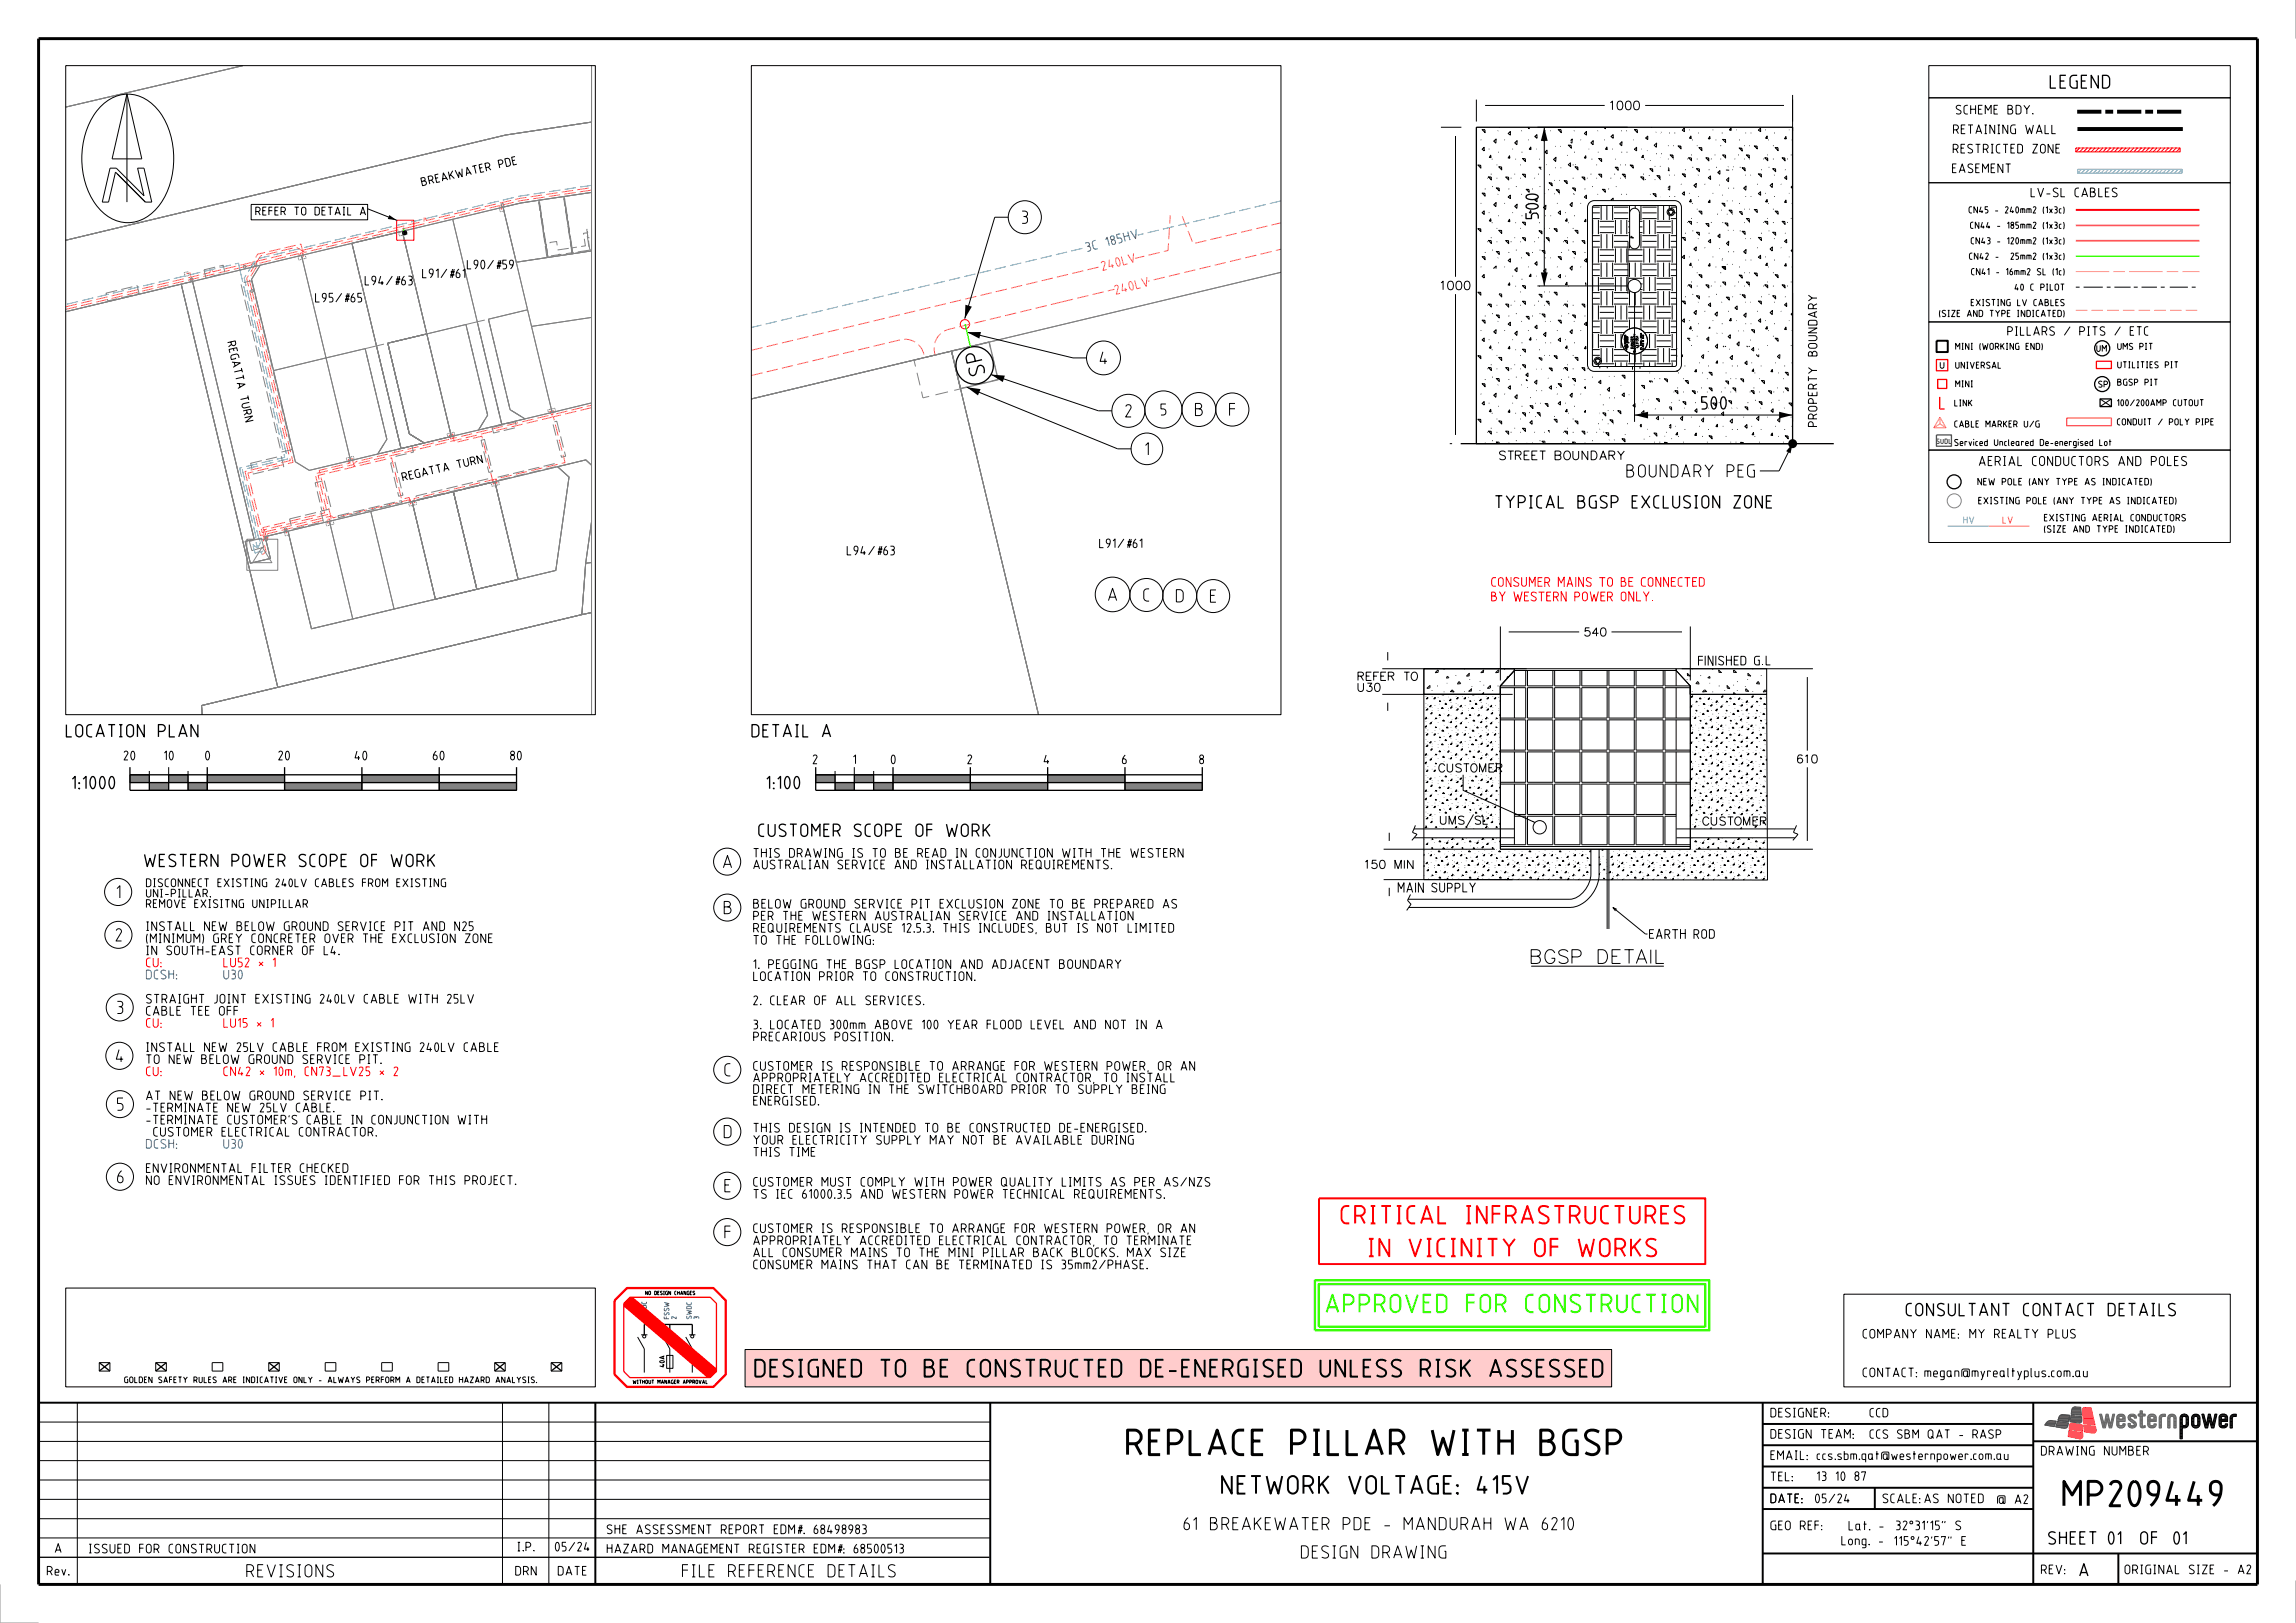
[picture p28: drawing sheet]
<svg xmlns="http://www.w3.org/2000/svg" width="594mm" height="420mm" viewBox="0 0 594 420" stroke-linecap="round" stroke-linejoin="round" font-family="sans-serif">
<defs><g id="words">
<g font-size="7">
<text x="281.4" y="376.7">REPLACE PILLAR WITH BGSP</text>
<text x="531.2" y="390">MP209449</text>
</g>
<g font-size="5" fill="#f00">
<text x="346.8" y="316.8">CRITICAL INFRASTRUCTURES</text>
<text x="353.9" y="325.3">IN VICINITY OF WORKS</text>
</g>
<text font-size="5" fill="#3f0" x="343" y="339.8">APPROVED FOR CONSTRUCTION</text>
<text font-size="5" x="298.5" y="386.7">NETWORK VOLTAGE: 415V</text>
<text font-size="4.8" x="195.2" y="356.5">DESIGNED TO BE CONSTRUCTED DE-ENERGISED UNLESS RISK ASSESSED</text>
<text font-size="4.4" x="255.1" y="96.7" transform="rotate(-103 255.1 96.7)">S P</text>
<g font-size="3.6">
<text x="530.3" y="23">LEGEND</text>
<text x="396.1" y="249.3">BGSP DETAIL</text>
</g>
<g font-size="3.5">
<text x="264.3" y="58">3</text>
<text x="398.1" y="56.7" transform="rotate(-90 398.1 56.7)">500</text>
<text x="284.4" y="94.4">4</text>
<text x="309.1" y="107.7">B</text>
<text x="318" y="107.7">F</text>
<text x="440.1" y="106">500</text>
<text x="291.1" y="108.1">2</text>
<text x="296.2" y="117.9">1</text>
<text x="420.7" y="123.6">BOUNDARY PEG</text>
<text x="386.7" y="131.6">TYPICAL BGSP EXCLUSION ZONE</text>
<text x="286.6" y="155.6">A</text>
<text x="295.7" y="155.7">C</text>
<text x="304.2" y="155.9">D</text>
<text x="313" y="156">E</text>
<text x="17" y="190.8">LOCATION PLAN</text>
<text x="194.4" y="190.8">DETAIL A</text>
<text x="18.6" y="204.3">1:1000</text>
<text x="198.2" y="204.3">1:100</text>
<text x="196.1" y="216.6">CUSTOMER SCOPE OF WORK</text>
<text x="37.2" y="224.4">WESTERN POWER SCOPE OF WORK</text>
<text x="187" y="224.7">A</text>
<text x="30.1" y="232.6">1</text>
<text x="187.2" y="236.6">B</text>
<text x="29.9" y="243.7">2</text>
<text x="30.2" y="262.5">3</text>
<text x="29.9" y="275">4</text>
<text x="187.4" y="278.6">C</text>
<text x="30.2" y="287.5">5</text>
<text x="187.2" y="294.6">D</text>
<text x="30.2" y="306.3">6</text>
<text x="187.4" y="308.6">E</text>
<text x="187.4" y="320.6">F</text>
<text x="493" y="340.6">CONSULTANT CONTACT DETAILS</text>
<text x="297.4" y="396.1">61 BREAKEWATER PDE - MANDURAH WA 6210</text>
<text x="529.9" y="399.7">SHEET</text>
<text x="545.3" y="399.7">01</text>
<text x="555.2" y="399.7">OF01</text>
<text x="321.1" y="403.4">DESIGN DRAWING</text>
<text x="537.9" y="408">A</text>
<text x="63.7" y="408.2">REVISIONS</text>
<text x="176.4" y="408.2">FILE REFERENCE DETAILS</text>
</g>
<text font-size="3.1" x="300.2" y="107.5">5</text>
<text font-size="2.6" x="511.9" y="120.6">AERIAL CONDUCTORS AND POLES</text>
<g font-size="2.5">
<text x="506" y="29.6">SCHEME BDY.</text>
<text x="505.3" y="34.7">RETAINING WALL</text>
<text x="505.2" y="39.7">RESTRICTED ZONE</text>
<text x="505" y="44.8">EASEMENT</text>
<text x="525.3" y="51.1">LV-SL CABLES</text>
<text x="109.2" y="72">L91/#61</text>
<text x="120.8" y="69.7">L90/#59</text>
<text x="94.3" y="73.9">L94/#63</text>
<text x="81.5" y="78.3">L95/#65</text>
<text x="219.1" y="143.7">L94/#63</text>
<text x="284.3" y="141.9">L91/#61</text>
<text x="439.3" y="172.2">FINISHED G.L</text>
<text x="32" y="196.8">20</text>
<text x="42.4" y="196.8">10</text>
<text x="53.1" y="196.8">0</text>
<text x="72" y="196.8">20</text>
<text x="91.7" y="196.8">40</text>
<text x="112" y="196.8">60</text>
<text x="132" y="196.8">80</text>
<text x="210.2" y="197.8">2</text>
<text x="220.7" y="197.8">1</text>
<text x="230.5" y="197.8">0</text>
<text x="250.3" y="197.8">2</text>
<text x="270" y="197.8">4</text>
<text x="290.3" y="197.8">6</text>
<text x="310.2" y="197.8">8</text>
<text x="194.9" y="222">THIS DRAWING IS TO BE READ IN CONJUNCTION WITH THE WESTERN</text>
<text x="194.9" y="225">AUSTRALIAN SERVICE AND INSTALLATION REQUIREMENTS.</text>
<text x="361.6" y="230.9">MAIN SUPPLY</text>
<text x="194.9" y="238.2">PER THE WESTERN AUSTRALIAN SERVICE AND INSTALLATION</text>
<text x="194.9" y="235.1">BELOW GROUND SERVICE PIT EXCLUSION ZONE TO BE PREPARED AS</text>
<text x="37.8" y="244.1">(MINIMUM) GREY CONCRETER OVER THE EXCLUSION ZONE</text>
<text x="37.8" y="240.9">INSTALL NEW BELOW GROUND SERVICE PIT AND N25</text>
<text x="194.9" y="244.5">TO THE FOLLOWING:</text>
<text x="194.9" y="241.4">REQUIREMENTS CLAUSE 12.5.3. THIS INCLUDES, BUT IS NOT LIMITED</text>
<text x="426.6" y="242.9">EARTH ROD</text>
<text x="37.8" y="247.2">IN SOUTH-EAST CORNER OF L4.</text>
<text x="194.9" y="250.7">1. PEGGING THE BGSP LOCATION AND ADJACENT BOUNDARY</text>
<text x="194.9" y="253.9">LOCATION PRIOR TO CONSTRUCTION.</text>
<text x="37.8" y="262.8">CABLE TEE OFF</text>
<text x="37.8" y="259.7">STRAIGHT JOINT EXISTING 240LV CABLE WITH 25LV</text>
<text x="194.9" y="260.1">2. CLEAR OF ALL SERVICES.</text>
<text x="194.9" y="269.5">PRECARIOUS POSITION.</text>
<text x="194.9" y="266.4">3. LOCATED 300mm ABOVE 100 YEAR FLOOD LEVEL AND NOT IN A</text>
<text x="37.8" y="275.4">TO NEW BELOW GROUND SERVICE PIT.</text>
<text x="37.8" y="272.2">INSTALL NEW 25LV CABLE FROM EXISTING 240LV CABLE</text>
<text x="194.9" y="280.1">APPROPRIATELY ACCREDITED ELECTRICAL CONTRACTOR, TO INSTALL</text>
<text x="194.9" y="277.1">CUSTOMER IS RESPONSIBLE TO ARRANGE FOR WESTERN POWER, OR AN</text>
<text x="37.8" y="287.9">-TERMINATE NEW 25LV CABLE.</text>
<text x="37.8" y="284.7">AT NEW BELOW GROUND SERVICE PIT.</text>
<text x="194.9" y="286.1">ENERGISED.</text>
<text x="194.9" y="283.1">DIRECT METERING IN THE SWITCHBOARD PRIOR TO SUPPLY BEING</text>
<text x="37.8" y="291">-TERMINATE CUSTOMER'S CABLE IN CONJUNCTION WITH</text>
<text x="194.9" y="293.1">THIS DESIGN IS INTENDED TO BE CONSTRUCTED DE-ENERGISED.</text>
<text x="38.6" y="294.1">CUSTOMER ELECTRICAL CONTRACTOR.</text>
<text x="194.9" y="299.3">THIS TIME</text>
<text x="194.9" y="296.2">YOUR ELECTRICITY SUPPLY MAY NOT BE AVAILABLE DURING</text>
<text x="37.8" y="303.5">ENVIRONMENTAL FILTER CHECKED</text>
<text x="37.8" y="306.6">NO ENVIRONMENTAL ISSUES IDENTIFIED FOR THIS PROJECT.</text>
<text x="194.9" y="310.2">TS IEC 61000.3.5 AND WESTERN POWER TECHNICAL REQUIREMENTS.</text>
<text x="194.9" y="307.1">CUSTOMER MUST COMPLY WITH POWER QUALITY LIMITS AS PER AS/NZS</text>
<text x="194.9" y="322.2">APPROPRIATELY ACCREDITED ELECTRICAL CONTRACTOR, TO TERMINATE</text>
<text x="194.9" y="319.1">CUSTOMER IS RESPONSIBLE TO ARRANGE FOR WESTERN POWER, OR AN</text>
<text x="194.9" y="328.5">CONSUMER MAINS THAT CAN BE TERMINATED IS 35mm2/PHASE.</text>
<text x="194.9" y="325.3">ALL CONSUMER MAINS TO THE MINI PILLAR BACK BLOCKS. MAX SIZE</text>
<text x="481.9" y="346.4">COMPANY NAME: MY REALTY PLUS</text>
<text x="481.9" y="356.4">CONTACT:megan@myrealtyplus.com.au</text>
<text x="458" y="366.8">DESIGNER:</text>
<text x="458" y="377.8">EMAIL:ccs.sbm.qat@westernpower.com.au</text>
<text x="458" y="372.3">DESIGN TEAM:</text>
<text x="528" y="376.7">DRAWING NUMBER</text>
<text x="458" y="383.3">TEL:</text>
<text x="470" y="383.2">13 10 87</text>
<text x="458" y="389">DATE: 05/24</text>
<text x="458" y="389">DATE:</text>
<text x="487" y="389">SCALE:</text>
<text x="497.8" y="389">AS NOTED</text>
<text x="516.6" y="389.2">@ A2</text>
<text x="458" y="396">GEO REF:</text>
<text x="490.5" y="396">32°31'15&quot; S</text>
<text x="14.2" y="401.9">A</text>
<text x="23" y="402">ISSUED FOR CONSTRUCTION</text>
<text x="133.8" y="401.5">I.P.</text>
<text x="143.6" y="401.5">05/24</text>
<text x="157" y="397">SHE ASSESSMENT REPORT EDM#. 68498983</text>
<text x="157" y="402">HAZARD MANAGEMENT REGISTER EDM#: 68500513</text>
<text x="476.4" y="399.9">Long. - 115°42'57&quot; E</text>
<text x="478.2" y="396">Lat. -</text>
<text x="12.1" y="407.7">Rev.</text>
<text x="133.3" y="407.7">DRN</text>
<text x="144.3" y="407.7">DATE</text>
<text x="528" y="407.4">REV:</text>
<text x="549.6" y="407.4">ORIGINAL SIZE - A2</text>
</g>
<g font-size="2.5" fill="#0028fa">
<text x="281.2" y="65.2" transform="rotate(-15 281.2 65.2)">3 C</text>
<text x="286.4" y="63.8" transform="rotate(-15 286.4 63.8)">18</text>
<text x="289.3" y="63.1" transform="rotate(-15 289.3 63.1)">5 HV</text>
<text x="37.8" y="253.4">DCSH:</text>
<text x="57.8" y="253.4">U30</text>
<text x="37.8" y="297.3">DCSH:</text>
<text x="57.8" y="297.3">U30</text>
</g>
<g font-size="2.5" fill="#f66">
<text x="285.3" y="70.1" transform="rotate(-15 285.3 70.1)">2</text>
<text x="287" y="69.7" transform="rotate(-15 287 69.7)">4</text>
<text x="288.9" y="69.1" transform="rotate(-15 288.9 69.1)">0 LV</text>
<text x="288.7" y="76.3" transform="rotate(-15 288.7 76.3)">2</text>
<text x="290.4" y="75.9" transform="rotate(-15 290.4 75.9)">4</text>
<text x="292.3" y="75.3" transform="rotate(-15 292.3 75.3)">0 LV</text>
</g>
<g font-size="2.5" fill="#f00">
<text x="385.8" y="155.6">BY WESTERN POWER ONLY.</text>
<text x="385.8" y="151.9">CONSUMER MAINS TO BE CONNECTED</text>
<text x="37.8" y="250.3">CU:</text>
<text x="57.8" y="250.3">LU52 * 1</text>
<text x="37.8" y="266">CU:</text>
<text x="57.8" y="266">LU15 * 1</text>
<text x="37.8" y="278.5">CU:</text>
<text x="57.8" y="278.5">CN42 * 10m, CN73_LV25 * 2</text>
</g>
<g font-size="2.4">
<text x="519.3" y="86.9">PILLARS / PITS / ETC</text>
<text x="483.7" y="366.8">CCD</text>
<text x="483.7" y="372.3">CCS SBM QAT - RASP</text>
</g>
<g font-size="2.3">
<text x="416.6" y="28.4">1000</text>
<text x="129.2" y="43.6" transform="rotate(-13 129.2 43.6)">P DE</text>
<text x="109.2" y="48.2" transform="rotate(-13 109.2 48.2)">B REA KWA T ER</text>
<text x="66.1" y="55.8">REFER TO DETAIL A</text>
<text x="372.8" y="75">1000</text>
<text x="58.7" y="88.6" transform="rotate(77 58.7 88.6)">REGA T T A</text>
<text x="62" y="102.7" transform="rotate(77 62 102.7)">T URN</text>
<text x="470.1" y="110.4" transform="rotate(-90 470.1 110.4)">PROPERTY BOUNDARY</text>
<text x="388" y="119">STREET BOUNDARY</text>
<text x="104.3" y="124.6" transform="rotate(-13 104.3 124.6)">REGA T T A</text>
<text x="118.4" y="121.3" transform="rotate(-13 118.4 121.3)">T URN</text>
<text x="37.8" y="232.3">UNI-PILLAR.</text>
<text x="37.8" y="229.6">DISCONNECT EXISTING 240LV CABLES FROM EXISTING</text>
<text x="37.8" y="235">REMOVE EXISITNG UNIPILLAR</text>
</g>
<g font-size="2.1">
<text x="410" y="164.6">540</text>
<text x="351.3" y="178.9">U30</text>
<text x="351.3" y="176.1">REFER TO</text>
<text x="465" y="197.5">610</text>
<text x="372.2" y="199.8">CUSTOMER</text>
<text x="372.7" y="213.3">UMS/SL</text>
<text x="440.6" y="213.5">CUSTOMER</text>
<text x="353.2" y="224.8">150 MIN</text>
</g>
<g font-size="1.9">
<text x="511.6" y="125.6">NEW POLE (ANY TYPE AS INDICATED)</text>
<text x="511.8" y="130.5">EXISTING POLE (ANY TYPE AS INDICATED)</text>
<text x="528.8" y="137.8">(SIZE AND TYPE INDICATED)</text>
<text x="528.8" y="134.9">EXISTING AERIAL CONDUCTORS</text>
</g>
<text font-size="1.9" fill="#39f" x="507.9" y="135.5">HV</text>
<text font-size="1.9" fill="#f66" x="518.1" y="135.5">LV</text>
<g font-size="1.8">
<text x="509.3" y="55.2">CN45 - 240mm2 (1x3c)</text>
<text x="509.7" y="59.2">CN44 - 185mm2 (1x3c)</text>
<text x="509.9" y="63.2">CN43 - 120mm2 (1x3c)</text>
<text x="509.4" y="67.2">CN42 -</text>
<text x="510" y="71.2">CN41 - 16mm2 SL (1c)</text>
<text x="519.1" y="67.2">25mm2 (1x3c)</text>
<text x="521.2" y="75.2">40 C PILOT</text>
<text x="501.7" y="82">(SIZE AND TYPE INDICATED)</text>
<text x="509.9" y="79.2">EXISTING LV CABLES</text>
<text x="505.9" y="95.4">UNIVERSAL</text>
<text x="505.9" y="90.5">MINI (WORKING END)</text>
<text x="542.4" y="91">UM</text>
<text x="547.8" y="90.5">UMS PIT</text>
<text x="547.8" y="95.3">UTILITIES PIT</text>
<text x="505.9" y="100.2">MINI</text>
<text x="542.9" y="100.3">SP</text>
<text x="547.8" y="99.8">BGSP PIT</text>
<text x="505.6" y="105.2">LINK</text>
<text x="547.7" y="105.1">100/200AMP CUTOUT</text>
<text x="505.6" y="110.6">CABLE MARKER U/G</text>
<text x="547.7" y="110">CONDUIT / POLY PIPE</text>
<text x="505.6" y="115.4">Serviced Uncleared De-energised Lot</text>
</g>
<text font-size="1.6" x="32.2" y="357.9">GOLDEN SAFETY RULES ARE INDICATIVE ONLY - ALWAYS PERFORM A DETAILED HAZARD ANALYSIS.</text>
<text font-size="1.3" fill="#329932" x="501" y="114.8">SUDL</text>
<g font-size="1.3" fill="#0028fa">
<text x="167.3" y="341.1" transform="rotate(-90 167.3 341.1)">SWDC</text>
<text x="169.2" y="341.1" transform="rotate(-90 169.2 341.1)">1</text>
<text x="173.1" y="341.3" transform="rotate(-90 173.1 341.3)">FSSW</text>
<text x="175" y="341.3" transform="rotate(-90 175 341.3)">2</text>
<text x="178.9" y="341.3" transform="rotate(-90 178.9 341.3)">SWDC</text>
<text x="180.8" y="341.3" transform="rotate(-90 180.8 341.3)">3</text>
</g>
<text font-size="1.3" x="171.9" y="353.8" transform="rotate(-90 171.9 353.8)">40A</text>
<g font-size="1">
<text x="167" y="335.1">NO DESIGN CHANGES</text>
<text x="163.7" y="358.1">WITHOUT MANAGER APPROVAL</text>
</g>
<g font-size=".5">
<text x="423.8" y="89.8" transform="rotate(-90 423.8 89.8)">131351</text>
<text x="422.5" y="90.2" transform="rotate(-90 422.5 90.2)">DANGER</text>
<text x="423.1" y="91.2" transform="rotate(-90 423.1 91.2)">ELECTRICITY</text>
</g>
<g font-size=".4">
<text x="105" y="60.4" transform="rotate(-103 105 60.4)">S P</text>
<text x="424.8" y="90.6" transform="rotate(-90 424.8 90.6)">AS 3996-2004</text>
<text x="425.2" y="90.5" transform="rotate(-90 425.2 90.5)">CLASS B 5kG</text>
</g>
</g></defs>
<path d="M17 333.3h137v25.6h-137zM25.7 352.6h2.7v2.2h-2.7zM40.3 352.6h2.7v2.2h-2.7zM54.9 352.6h2.7v2.2h-2.7zM69.5 352.6h2.7v2.2h-2.7zM84.1 352.6h2.8v2.2h-2.8zM98.7 352.6h2.8v2.2h-2.8zM113.3 352.6h2.8v2.2h-2.8zM128 352.6h2.7v2.2h-2.7zM142.6 352.6h2.7v2.2h-2.7z" fill="none" stroke="#000" stroke-width=".26"/>
<path d="M53.6 200.5h20v2h-20z" fill="#828282"/>
<path d="M53.6 200.5h20v2h-20z" fill="none" stroke="#000" stroke-width=".26"/>
<path d="M73.6 202.5h20v2h-20z" fill="#828282"/>
<path d="M73.6 202.5h20v2h-20z" fill="none" stroke="#000" stroke-width=".26"/>
<path d="M93.6 200.5h20v2h-20z" fill="#828282"/>
<path d="M93.6 200.5h20v2h-20z" fill="none" stroke="#000" stroke-width=".26"/>
<path d="M113.6 202.5h20v2h-20z" fill="#828282"/>
<path d="M113.6 202.5h20v2h-20z" fill="none" stroke="#000" stroke-width=".26"/>
<path d="M48.6 202.5h5v2h-5z" fill="#828282"/>
<path d="M48.6 202.5h5v2h-5z" fill="none" stroke="#000" stroke-width=".26"/>
<path d="M43.6 200.5h5v2h-5z" fill="#828282"/>
<path d="M43.6 200.5h5v2h-5z" fill="none" stroke="#000" stroke-width=".26"/>
<path d="M38.6 202.5h5v2h-5z" fill="#828282"/>
<path d="M38.6 202.5h5v2h-5z" fill="none" stroke="#000" stroke-width=".26"/>
<path d="M33.6 200.5h5v2h-5z" fill="#828282"/>
<path d="M33.6 200.5h5v2h-5zM179.1 349.1v6.1" fill="none" stroke="#000" stroke-width=".26"/>
<path d="M166.7 342.7h12.4" fill="none" stroke="#000" stroke-width=".34"/>
<path d="M231 200.5h20v2h-20z" fill="#828282"/>
<path d="M231 200.5h20v2h-20z" fill="none" stroke="#000" stroke-width=".26"/>
<path d="M251 202.5h20v2h-20z" fill="#828282"/>
<path d="M251 202.5h20v2h-20z" fill="none" stroke="#000" stroke-width=".26"/>
<path d="M271 200.5h20v2h-20z" fill="#828282"/>
<path d="M271 200.5h20v2h-20z" fill="none" stroke="#000" stroke-width=".26"/>
<path d="M291 202.5h20v2h-20z" fill="#828282"/>
<path d="M291 202.5h20v2h-20z" fill="none" stroke="#000" stroke-width=".26"/>
<path d="M226 202.5h5v2h-5z" fill="#828282"/>
<path d="M226 202.5h5v2h-5z" fill="none" stroke="#000" stroke-width=".26"/>
<path d="M221 200.5h5v2h-5z" fill="#828282"/>
<path d="M221 200.5h5v2h-5z" fill="none" stroke="#000" stroke-width=".26"/>
<path d="M216 202.5h5v2h-5z" fill="#828282"/>
<path d="M216 202.5h5v2h-5z" fill="none" stroke="#000" stroke-width=".26"/>
<path d="M211 200.5h5v2h-5z" fill="#828282"/>
<path d="M38.6 199.5v5M43.6 198.5v6M48.6 199.5v5M211 200.5h5v2h-5z" fill="none" stroke="#000" stroke-width=".26"/>
<g fill="none" stroke="#f00" stroke-width=".26">
<path d="M104.3 59.1l.2 .1z"/>
<circle cx="249.6" cy="83.9" r="1.19"/>
</g>
<path d="M65.4 140.9l1.3 1M66.3 140.4l.4 1.5M67 142.7l.6 .2M67.3 140.1l.1 .4-.7 1.4M67.6 142.9l.2 .7M68 142.5l-.4 .4" fill="none" stroke="#39f" stroke-width=".26"/>
<g fill="none" stroke="#f66" stroke-width=".26" stroke-dasharray="3 1.1" stroke-linecap="butt">
<path d="M106.9 58.6l22.3-5.4 .6 1.1M106.9 58.6l-2.9 .7-.3 .3-.1 .4M110 56.4l.3 .7 24.1-5.8 18.6-2.7M130 53l-.4 .1 .2 1M130 53l4.5-1.1 18.5-2.7M305.9 56l2.8 7.1 22.7-5.4M17 79.4l37.3-8.9 .1-.8M48.3 70.9l.9-.3 .4 1.7M54.8 69.6l.3 .7 54.6-13.1v-.9M63.3 69l1.7-.4 1.6-2.8 11.3-2.6 .7 3.1M65.2 75.3l-.7-3.1 2.4-4 10.3-2.6 .5 1v-1.1l.5-.1 .3 1M66.1 68.4l1.4-2.2 9.2-2.2 2.1 1.3 24-5.7 .4 .1 .2 .3"/>
<path d="M274.7 78.1l56.7-13.6M274.7 78.1l-29.2 7.1a5.2 5.2 0 0 0-3.6 6.7M17 80.1l46.3-11.1M194.4 90.6l107.8-25.8 .6-9.1M194.4 97.2l38.6-9.3a5.1 5.1 0 0 1 6.2 4.6M117.1 112.3l.1 1.2-.6 .1-.4-1 .1 1-24.1 5.8-.9 .8-9.8 2.4 2.5 10.1-16 3.8 .8 2.8M143.2 106.2l-.2 1.1-.3 .1-.4-1 .1 1-24.9 6-.4-1.1M153 105.5l-9.8 2.4 3 11.8-17.8 4.2 .2 1.1M68.3 139.4l-.2-1-.7 .2-4-16.6 11.7-2.8-11.3-47.1 2.3-3.7M68.5 139.4l-.3-1.7-.4 .1-3.7-15.4 11.7-2.8-10.6-44.3M69 139.3l-.6-2.2 16.4-3.9-2.5-10.2 9-2.1 1-.9 50.4-12 .9-.8 9.4-2.3M74.2 138l-.3-1"/>
<path d="M106.3 130.4l-.4-1.7-2 .5-2.6-10.7-9.5 2.3-.7-2.2 .1 1.1-.7 .1-.3-1 .1 1.1-7.7 1.8 3 12 .2 1.5-.6-.9-.4 .1 .1 1-.5-.9-15.3 3.6 .3 1.1M106.3 130.2l-.4-.9-19.7 4.7-.4-.5-17 4.1 .4 1.6M127.6 125.1l-.3-.9-20.2 4.8 .1 1.1-.4-1-.6 .2 .1 .9M127.7 125.3l-3-12.4-7.1 1.7-.5-2.1M128.6 125.1l-.4-1.1-.7 .1 .1 1M67.8 143.6l1-.8-.8-3.3"/>
</g>
<g fill="none" stroke="#828282" stroke-width=".26">
<path d="M62.8 17l-45.8 10.7M153 17v14.6l-22.2 3.3-113.8 27.3 113.8-27.3 22.2-3.3v18.2l-18.3 2.7-117.7 28.2 29.9-7.2 25 104.4-19.8 4.7 .2 2.3-.2-2.3 100.9-24.1v26.4M103.8 59.9l-.4 .1M104.1 59.8v.2M104.1 59.8l-.2 .1M104.1 59.8l13-3.1 12.7 53.1-6 1.5 2.4-3.9-5.7-23.4-10.1 2.4zM104.2 59.8h-.1M105.1 59.9l.1 .4M117.1 56.7l13-3.1 6.4 26.6-10.1 2.4 5.6 23.4 3.8 2.4-6 1.4zM129.3 54.2l.1 .3M129.4 53.8l-.2 .2M129.4 54.7l.2 .1"/>
<path d="M129.9 53.7l-.4 .1M130 53.6l.2 .2M130.1 54.7h-.3M130.1 53.6l4.6-1.1 18.3-2.7v15.1l-19.4 3zM130.1 53.6l4.6-1.1 4.7-.7 2.3 14.8-8.1 1.3zM130.2 53.9l.1 .4M130.4 54.4l-.2 .2M139.4 51.8l6.5-.9 2.2 14.8-6.4 .9zM145.9 50.9l7.1-1.1v15.1l-4.9 .7zM46.9 73.5l2.9-.7 16 66.7-2.4 .6 1.4 5.7 5.2-1.3-1.4-5.6 5.9-1.4 6.1 25.2 63.2-15.1 3.4-24.1-2.9-2.7 7.3-1.8 1.4 1.4v14.6l-1.5 10.8-1 13.2-78.6 18.9zM47.7 70.9l.1 .3M47.8 70.5l-.1 .2"/>
<path d="M47.9 71.3l.1 .2M48.3 70.4l-.3 .1M48.5 70.4l.2 .1M48.5 71.3l-.3 .2M48.7 70.6l.1 .4M48.8 71.1l-.1 .2M49.8 72.8l17.5-4.2-2.2 3.7 11.3 47.2 3.6 2.2 73-17.4v16.1l-1.4-1.4-83 19.9 1.4 5.6-5.2 1.3-1.4-5.7 2.4-.6zM67.3 68.6l10.7-2.5 6.3 26.5-13.5 3.3-5.7-23.6zM77.2 66.6v.4M77.2 66.3l-.1 .2M77.3 67.1l.2 .2M77.7 66.2h-.3"/>
<path d="M77.9 66.1l.2 .1M78 67.1l-.4 .1M78 66.1l13.1-3.1 12.7 53.1-6.1 1.4 2.4-3.8-5.6-23.5-10.2 2.4zM78.1 66.4v.3M78.1 66.4l.1 .3M78.1 66.1l-.1 .2M78.2 66.9v.2l.2-.1M78.2 66.9l-.1 .2M78.6 66h-.3M78.8 65.9l.2 .1M78.9 66.9l-.4 .1M79 66.2l.1 .3"/>
<path d="M79.2 66.7l-.2 .2M91.1 63l13-3.2 6.3 26.6-10.1 2.4 5.6 23.5 3.8 2.3-5.9 1.5zM103.2 60.4l.1 .3M103.3 60.1l-.1 .1M103.3 60.9l.2 .1M104 60.9l-.4 .1M104.1 60.2l.1 .3M104.5 60.8l-.2-.1-.2 .2M105 60.7h-.4M105.2 60.4l-.1 .2M133.6 67.9l19.4-3v17.2l-15.5 2.4zM70.8 95.9l13.5-3.3 6.4 26.6-10.7 2.5-3.6-2.2z"/>
<path d="M84.3 92.6l10.2-2.4 5.6 23.5-2.4 3.8-7 1.7zM100.3 88.8l10.1-2.4 6.4 26.5-7.1 1.7-3.8-2.3zM110.4 86.4l10.1-2.4 5.7 23.4-2.4 3.9-7 1.6zM126.4 82.6l10.1-2.4 6.3 26.5-7 1.7-3.8-2.4zM137.5 84.5l15.5-2.4v22.2l-10.2 2.4zM237.2 96.5l.8 3.2M238.1 92.8l-1.6 .4 .4 1.6M242.9 91.7l-3.2 .7M246.2 90.9l-1.7 .4M246.2 90.8l.4 1.7M246.9 94.1l.8 3.2M246.9 94.1l.8 3.3"/>
<path d="M248.1 98.9l.4 1.7-1.6 .4M255 99l-3.3 .7M256.6 91.7l.8 3.3M257.8 96.6l.4 1.6-1.6 .4M89.7 118.8v.4M89.7 118.5l-.1 .2M89.8 119.3l.2 .2M90.2 118.4h-.3M90.4 118.3l.2 .1M90.5 119.3l-.3 .1M90.5 118.7l.1 .3M90.6 118.3l-.1 .2"/>
<path d="M90.6 119.1l.2 .2M90.7 118.6v.3M90.8 119.1l-.2 .2M91.1 118.2h-.3M91.3 118.1l.2 .2M91.3 119.2h-.3M91.5 118.4l.1 .3M91.6 118.9l-.1 .2M115.7 112.6l.1 .3M115.8 112.2l-.2 .1 .1 .1M115.9 113.1l.2 .1M116.3 112.1l-.3 .1"/>
<path d="M116.5 112.1l.2 .1M116.5 113.1l-.3 .1M116.6 112.4l.1 .3M116.7 112.1l-.1 .1M116.7 112.4l.1 .3M116.7 112.9v.1M116.8 112.9l.1 .1M116.9 113h-.2M117.2 111.9l-.4 .1M117.3 111.9l.2 .1M117.4 112.9l-.3 .1M117.5 112.2l.2 .3"/>
<path d="M117.7 112.7l-.2 .2M141.8 106.4l.1 .3M141.9 106l-.2 .2M141.9 106.9l.1 .2 .1-.1M142.4 105.9l-.4 .1M142.6 106.9h-.3M142.7 106.2v.3M142.7 105.8v.2M142.7 105.8l-.1 .2M142.8 106.7l.2 .1M142.8 106.2v.3M142.9 106.6l-.1 .2"/>
<path d="M143.2 105.7l-.3 .1M143.4 105.7l.2 .1M143.4 106.7l-.3 .1M143.6 106l.1 .3M143.7 106.5l.1 .1h-.2M194.4 103.2l137-32.7-85.2 20.4 22.5 94-22.5-94zM238.4 101.3l.4 1.7 1.6-.4M245.3 101.4l-3.3 .8M250.1 100.1l-1.6 .4M63.9 139.5h8v8.1h-8zM73.7 138v.3M73.7 137.6l-.1 .2"/>
<path d="M73.8 138.5l.2 .1M74.2 137.5l-.3 .1M74.4 137.5l.2 .1M74.5 138.5l-.3 .1M74.5 137.5l10.7-2.6 6.1 25.3-10.7 2.5zM74.6 137.8l.1 .3M74.8 138.2l-.2 .2M84.3 135.4l.1 .4M84.4 135.1l-.1 .2M84.5 135.9l.2 .1M84.9 135h-.3M85.2 135.9l-.4 .1"/>
<path d="M85.2 134.9v.2M85.2 134.9l10.7-2.6 6.1 25.3-10.7 2.6zM85.2 134.9l.1 .2M85.3 135.2v.4M85.3 135.2l.1 .3M85.3 134.8l-.2 .1M85.4 135.7v.2M85.4 135.7l.1 .2M85.6 135.8l-.3 .1M85.8 134.7l-.3 .1M86 134.7l.2 .1M86.1 135.7l-.4 .1"/>
<path d="M86.2 135l.1 .3M86.4 135.5l-.2 .2M95.9 132.3l10.7-2.5 6 25.3-10.6 2.5zM105.8 130.3v.4M105.8 130l-.1 .2M105.9 130.8l.2 .1M106.3 129.8l-.3 .1M106.5 130.8l-.3 .1M106.6 129.8v.1M106.6 129.8l10.7-2.6 6.1 25.3-10.8 2.6zM106.6 130.1l.1 .3M106.6 129.8l.1 .1"/>
<path d="M106.7 130.1l.1 .3M106.8 129.7l-.3 .1M106.8 130.6l.1 .2M107 130.7l-.3 .1M107.2 129.6l-.3 .1M107.4 129.6l.2 .1M107.5 130.6l-.4 .1M107.6 129.9l.1 .3M107.7 130.4l-.1 .1M117.3 127.2l10.7-2.5 6.1 25.2-10.7 2.6zM127.1 125.2l.1 .3M127.2 124.8l-.1 .2"/>
<path d="M127.2 125.7l.3 .1M127.7 124.7l-.3 .1M128 125.7l-.4 .1M128 124.7v.1M128 124.7l16.3-3.9 2.9 2.7-3.4 24.1-9.7 2.3zM128 124.7l.1 .1M128.1 125v.3M128.1 124.6l-.2 .1M128.1 125l.1 .3M128.2 125.5v.1M128.2 125.5l.1 .1M128.4 125.6h-.3"/>
<path d="M128.6 124.5l-.3 .1M128.8 124.5l.1-.1 .1 .2M128.9 125.5h-.4M129 124.8l.1 .3M129.2 125.2l-.2 .2M153 135v10.6l-1.5 .2zM64.5 140.1l3.1-.8 .6 2.3-3 .9zM67.8 141.6l2.5 4h-5zM151.5 145.8l1.5-.2v12.9l-2.5 .5z"/>
<circle cx="130" cy="53" r=".35"/>
<circle cx="49.6" cy="72.3" r=".37"/>
<circle cx="63.3" cy="69" r=".36"/>
<circle cx="65.2" cy="75.3" r=".36"/>
<circle cx="66.1" cy="68.4" r=".35"/>
<circle cx="68.8" cy="139.6" r=".37"/>
<circle cx="73.9" cy="137" r=".36"/>
</g>
<path d="M153 48l-18.7 2.8-67.8 16.2-.7 .8M331.4 52l-137 32.8M62.1 70.1l-.4-2-44.7 10.7M62.1 70.1l11.6 48.2-11.7 2.8 4.2 17.8 .1 1.5M65.8 67.8l-2.6 4.1 11.2 46.9-11.7 2.7 4.1 17.2 .5 1.4M67 142.7l-1 .4-.6-2.2" fill="none" stroke="#39f" stroke-width=".26" stroke-dasharray="3 1.1" stroke-linecap="butt"/>
<g fill="none" stroke="#f66" stroke-width=".26">
<path d="M129.8 54.1v.2l-.1-.1M78.6 66.3l-.1 .2M117.1 112.3l-.1 .1M68 139.5l.8 .1M68.3 139.4l.5 .2M68.5 139.4l.3 .2M68.8 139.3v.3M69 139.3l-.2 .3M69.2 139.2l-.4 .4M69.4 139.2l-.6 .4M106.3 130.2v.2l-.1-.1M127.6 125.1l.1 .2-.1-.1"/>
<path d="M128.5 125h.1"/>
</g>
<g fill="none" stroke="#828282" stroke-width=".26" stroke-dasharray="3 1.1" stroke-linecap="butt">
<path d="M139.6 52.4l1.7 10.8h-.2l-1.5-10.8M27.4 75.9l8.1-2 .5 2.1-8.1 1.9-.5-2M52.8 69.8l4.9-1.2 .5 2.1-4.9 1.2-.5-2.1M65.1 72.7l10.4 43.7-2.8 .6-10.4-43.7 2.8-.6M141.5 66.6l-2.1-14.2 1.7 10.8h.2l.4 3.4h-.2M147.8 65.3l-1.8-13.9 2.1 14.2-.2 .1-.1-.4M147.9 64.2l.2 1.1-.2 .1-6.2 .9-.4-3.1 1-.1v-.4l1.7-.2 .3 2.2 3.6-.5M148.2 65.6h-.1l-2.1-14.2 2.2 14.2M152 61.1l.6 3.6-4.5 .6-.2-1.1 3.5-.6-.4-3.2 .9-.2 .1 .9M153 64.7h-.4l-.3-2.3 .3-.1-.1-.8h-.4l-.3-2.1 1.2-.3v5.6M94.5 90.2l2.9-.7 6.4 26.6-6.1 1.4 2.4-3.8-5.6-23.5M120.5 84l3-.7 6.3 26.5-6 1.5 2.4-3.9-5.7-23.4"/>
<path d="M64.8 119.9l7.9-1.9 .7 2.8-7.9 1.9-.7-2.8M102 116.5l4.6-1.1 .4 1.6-4.6 1.1-.4-1.6M102.2 119.5l2 8.6-1 .3-2.1-8.6 1.1-.3M109.7 114.6l-5.9 1.5-6.4-26.6 2.9-.7 5.6 23.5 3.8 2.3M125.3 113.7l2.1 8.3-.9 .3-2-8.4 .8-.2M127.3 110.6l6-1.4 .4 1.4-6 1.5-.4-1.5M135.8 108.4l-6 1.4-6.3-26.5 2.9-.7 5.6 23.4 3.8 2.4M144 109l2.3 9.1-1 .2-2.4-9 1.1-.3M74.9 134.3l8.1-2 .7 2.7-8.1 2-.7-2.7M83.9 124.4l1.8 7.2-2.4 .6-1.8-7.3 2.4-.5M87.4 133.5l16.5-3.9 .1 .5-16.4 3.9-.2-.5M107.6 128.4l18.9-4.6 .2 1-18.9 4.5-.2-.9"/>
<path d="M128.8 123.5l14.9-3.6 .2 .8-14.9 3.6-.2-.8"/>
</g>
<path d="M104.1 59.8l1-.2 .2 1-1 .2zM246.2 90.9l9.7-2.4 2.3 9.8-9.7 2.3z" fill="none" stroke="#828282" stroke-width=".34"/>
<path d="M33.6 198.5v6h100v-6M53.6 198.5v6M73.6 198.5v6M93.6 198.5v6M113.6 198.5v6M33.6 200.5h100M33.6 202.5h100" fill="none" stroke="#000" stroke-width=".34"/>
<path d="M192.8 349.2h224.1v9.7h-224.1z" fill="#fcc"/>
<g fill="none" stroke="#000" stroke-width=".26">
<path d="M499 17h78v8.3h-78zM372.8 32.9h5.3M376.6 35.2v36.4M382 25.8v5.7M383.1 36.2h.1M383.4 38.6l.6-.5v1zM383.4 33.5l.8 .1v.7zM384.2 27.3h30.9M385.2 38.6h.1M386.4 36.5l.7-.5-.1 1.1zM387.6 39.4h.1M387.6 33.8l-.1 .1"/>
<path d="M387.9 32.9h.1M389.2 36.2h.2M390.2 34.6l.5-.6 .1 1zM391.3 38.6h.1M391.9 37l.6-.6-.1 1.1zM393.7 39.4h.1M393.7 33.8l-.1 .1M395.3 32.9l.3 .4v-.4M395.3 36.2h.2M396 38l.1 .7-.5-.1zM397.1 35.3l.5-.5 .1 1zM397.4 38.6h.1"/>
<path d="M397.8 32.9h23.3M399 36.1l.5-.5 .1 .9zM399.5 32.9v41.1M399.7 39.4l.5-.5 .1 .9zM399.8 33.8l-.1 .1M401.2 33.8l-.1 .1M402.4 37.8l-.1 .1M403.1 33.5l.8 .1v.7zM403.8 37.8l-.1 .1M405.7 37.6h.8v.8zM406.3 36.4l.5-.4-.1 1.1-.4-.4M407.2 39.4h.2"/>
<path d="M407.3 33.8l-.1 .1M407.6 32.9h.1M408.9 36.2h.1M409.9 34.6l.5-.6 .1 1zM411 38.6h.1M411.6 37l.6-.6v1.1zM413.4 39.4h.1M413.4 33.8l-.1 .1M414.9 32.9l.4 .4v-.4M415 36.2h.2M415.7 38l.1 .7-.4-.1zM416.8 35.3l.5-.5 .1 1z"/>
<path d="M417.1 38.6h.2M419 37.2l.6-.5v1.1zM419.5 39.4h.2M419.6 33.8l-.2 .1M420.8 39.4h.2M420.9 33.8l-.1 .1M422.5 36.2h.1M422.8 38.6l.6-.5v1zM422.8 33.5l.8 .1v.7zM424.6 38.6h.1M425.6 27.3h35.9M425.7 35.7l.6-.5v.9z"/>
<path d="M426.1 39h.1M427.3 32.9h.1M428 37.6l.6-.6-.1 1.1zM428.4 39.8h.2M428.5 34.2h-.1M429.6 34.5v.1M429.8 39.8h.2M429.8 34.2h-.1M431.5 37.7h.2M431.9 34.4h.1M432.9 37.7h.1M433.2 34.4h.2"/>
<path d="M434.1 37.8h.8v.7zM435.2 33.7l.6-.6v1zM437 33.6h.1M437.4 35.2l.2 .7-.5-.1zM437.7 36.2h.2M439 37.7h.1M439.3 34.4h.2M439.5 38.2h.8v.8zM442.3 35.3l.1 .7-.4-.1zM443.1 33.6h.1M443.9 36.2h.1M445.1 37.7h.2"/>
<path d="M445.5 34.4h.1M445.7 36.1h.7v.7zM447.8 33.1l.1 .6-.5-.1zM449.2 33.6h.1M449.9 38.3l.8 .1v.7zM450 36.2h.1M451.2 37.7h.2M451.6 34.4h.1M452.6 37.7h.1M452.9 34.4h.2M453.8 37.8h.8v.7zM454.9 33.7l.6-.6v1z"/>
<path d="M456.7 33.6h.1M457.2 35.2v.7l-.4-.1zM457.4 36.2h.2M458.7 37.7h.2M459 34.4h.2M459.2 38.2h.8v.8zM462 35.3l.1 .7-.4-.1zM462.8 33.6h.1M463.5 36.2h.2M463.8 24.6v9.4M499 25.3h78v22h-78zM382.3 59.2h.8v.8z"/>
<path d="M382.3 42.7l.8 .1v.7zM383.1 52.6l.1 .1M383.4 55.1l.6-.5v.9zM383.4 50h.8v.8zM384.1 48.9h.2M384.7 46.1h.2M385.1 45.8h.7v.8zM385.2 55h.1M385.7 56.6l.1 .7-.5-.1zM385.7 40.2l.1 .6-.5-.1zM385.7 45.1h.2M385.9 57.6h.2"/>
<path d="M385.9 41.2h.2M386.1 48.3h.2M386.4 53l.7-.6-.1 1.1zM387.1 48.6l.7 .1 .1 .7zM387.2 46.1h.1M387.2 59.1h.1M387.2 42.7h.1M387.6 55.8h.1M387.6 50.3h-.1M387.7 59.6h.8v.8zM387.7 43.2h.8v.8zM389.2 52.6l.2 .1"/>
<path d="M389.5 45.8h.8v.8zM390.2 51l.5-.5 .1 .9zM390.3 48.9h.2M390.5 56.7l.1 .7-.4-.1zM390.5 40.3l.1 .6h-.4zM390.8 46.1h.2M391.3 55h.1M391.8 45.1h.2M391.9 53.4l.6-.6-.1 1.1zM392.1 57.6h.1M392.1 41.2h.1M392.2 48.3h.2"/>
<path d="M393.3 46.1h.2M393.3 59.1h.2M393.3 42.7h.2M393.7 55.8h.1M393.7 50.3h-.1M393.9 57.5h.7l.1 .8zM393.9 45.1h.7l.1 .8zM393.9 41l.7 .1 .1 .7zM397 46.1h.1M397.9 45.1h.2M398.1 59.7l.8 .1v.7zM398.2 41.2h.2"/>
<path d="M398.7 43.3h-.6l.6 .6M399.3 53.7l.6-.6v1.1zM399.5 59.1h.1M399.6 50.1h.1M399.8 55.8h.1M400.1 42.6h.1M400.5 49.1h.2M400.8 47.3l.7 .1 .1 .7zM400.8 45.2h.2M400.8 59.1h.1M401.1 55.8h.2M401.9 41.3l.7-.6-.1 1.1z"/>
<path d="M402.1 50.1h.1M402.1 46.7h.1M402.1 59.2h.7v.8zM402.4 43.4h.2M402.6 49.1h.8v.8zM402.8 52.6l.1 .1M403.1 55.1l.6-.5v.9zM403.4 50.1h.1M403.4 46.7h.1M403.8 43.4h.1M404.7 46.8h.7v.7zM404.9 55h.1"/>
<path d="M405.4 56.6v.7l-.4-.1zM405.4 40.2h.2M405.7 57.6h.1M405.7 42.6l.6-.5v1zM406.2 53l.6-.6-.1 1.1zM406.8 48.6l.7 .1 .1 .7zM406.9 46.1h.2M406.9 59.1h.2M406.9 42.7h.2M407 50.1h.2M407.2 55.8h.2M407.3 50.3h-.1"/>
<path d="M407.5 59.6h.7v.8zM407.5 43.2h.7v.8zM407.5 42.6h.1M408.9 52.6l.1 .1M409.3 45.8h.7v.8zM409.9 51l.5-.5 .1 .9zM410 48.9h.1M410.2 56.7l.1 .7-.4-.1zM410.2 40.3l.1 .6h-.4zM410.6 46.1h.1M411.2 52.4l1.3-.5h20.7a1.75 1.75 0 0 1 1.8 1.8v40.7a1.77 1.77 0 0 1-1.8 1.7h-20.7a1.77 1.77 0 0 1-1.8-1.7v-40.7zM411.5 45.1h.2"/>
<path d="M411.8 41.2h.1M411.9 48.3h.2M412 56.6h1.9M412 55.1h1.9M412 53.6h1.9M412 53.4l.5-.2h20.7l.5 .2v41l-.2 .4h-21l-.5-.2zM412 56.9v3.7M413 46.1h.2M413 42.7h.2M413.4 50.3h-.1M413.5 53.2h.1M413.5 56.9v3.7"/>
<path d="M413.6 45.1h.7l.1 .8zM413.6 41l.7 .1 .1 .7zM413.9 58.7h3.7M413.9 57.3h3.7M414.2 53.2v3.7M414.5 49h.8v.8zM415.7 53.2v3.7M416.1 48.9h.2M416.7 46.1h.1M416.9 51.9l-.1-.1 .5-.5v.6M417.2 53.2v3.7M417.5 56.6h3.8"/>
<path d="M417.5 55.1h3.8M417.5 53.6h3.8M417.7 45.1h.1M417.9 43.3h.7v.8zM417.9 41.2h.1M417.9 53.2h.1M417.9 56.9v3.7M418 48.3h.2M419.2 46.1h.1M419.2 42.7h.1M419.4 53.2h.1M419.4 56.9v3.7"/>
<path d="M419.6 50.3h-.2M419.7 45.1h.7l.1 .8zM420.5 46.1h.2M420.5 42.7h.2M420.9 53.2h.1M420.9 56.9v3.7M420.9 50.3h-.1M421.3 58.7h.3M421.3 57.3h.3M421.6 53.2v3.7M421.7 42.7l.8 .1 .1 .7zM421.8 54.4a1.27 1.27 0 0 1 1.5-.5 1.27 1.27 0 0 1 .8 1.3v7.9a1.27 1.27 0 0 1-1.2 1.3 1.27 1.27 0 0 1-1.3-1.3v-7.9z"/>
<path d="M423.1 53.2v.7M424.1 58.7h.8M424.1 57.3h.8M424.5 45.8h.7l.1 .8zM424.5 53.2v3.7M424.9 56.6h3.7M424.9 55.1h3.7M424.9 53.6h3.7M425.1 40.2l.1 .6-.5-.1zM425.1 45.1h.2M425.3 53.2h.1M425.3 56.9v3.7"/>
<path d="M425.3 41.2h.2M425.6 46.4l.2 .1M426.6 45.4h.2M426.8 53.2h.1M426.8 56.9v3.7M426.8 43.7h.7l.1 .7zM426.9 41.5h.1M427 50.3h-.1M427.6 50.1h.8v.8zM428.1 46.5h.1M428.1 43.1h.1M428.2 53.2h.1"/>
<path d="M428.2 56.9v3.7M428.6 58.7h3.7M428.6 57.3h3.7M428.7 45.4l.7 .1v.7zM428.9 53.2v3.7M429.4 46.5h.2M429.4 43.1h.2M429.5 45.8h.1M429.5 46.3l.1 .1M429.6 51h.1M429.6 40.8v.1M430.4 53.2v3.7"/>
<path d="M431.5 48.6l.5-.5-.1 1.1-.4-.4M431.5 41.2h.2M431.5 43.4h.2l.1 .8-.3-.3M431.8 54.4l1 .1 .1 .2-.5 .8h-.3l-.5-.9zM431.9 53.2v.8M431.9 55.8v1.1M431.9 50.9h.1M431.9 45.3h-.1M432.1 40.1h.7l.1 .8zM432.3 56.6h1.4M432.3 53.6h1.4M432.6 53.2h.1"/>
<path d="M432.6 56.9v3.7M432.9 41.2h.1M433.2 55.1h.5M433.2 50.9h.2M433.2 45.3h-.1M434.9 47.6l.1 .1M435.2 50.1l.6-.5v.9zM435.2 45h.8v.8zM435.9 43.9h.2M436.5 57.6h.2M436.5 41.1l.2 .1M436.8 57.3h.8v.7z"/>
<path d="M436.8 40.8l.8 .1v.7zM437 50h.1M437.4 51.6l.2 .7-.5-.1zM437.5 56.5h.2M437.5 40.1h.2M437.7 52.7h.2M437.9 59.7h.1M437.9 43.3h.1M438.2 48l.7-.5-.1 1zM438.9 43.7h.7l.1 .7zM439 57.6h.1M439 41.2h.1"/>
<path d="M439 54.1h.1M439.3 50.9h.2M439.4 45.3h-.1M439.5 54.6l.8 .1v.7zM441 47.6l.1 .1M441.3 57.8l.8 .1v.7zM441.3 40.8l.8 .1v.7zM442 46l.5-.5 .1 .9zM442.1 43.9h.1M442.3 51.8l.1 .6-.4-.1zM442.6 57.6h.2M442.6 41.1l.2 .1"/>
<path d="M443.1 50h.1M443.6 40.1h.2M444 43.3h.1M444.3 55.4h.2M444.4 44.6l.6-.4v.9zM444.7 47.9h.2M445.1 41.2h.2M445.3 54.4h.1M445.5 52.6l.7 .1 .1 .7zM445.5 50.5h.2M445.6 57.6h.2M445.7 40.1h.7v.8z"/>
<path d="M446.3 57.7h.7v.8zM446.7 44h.7M446.7 46.5l.6-.5-.1 1.1zM446.8 55.4h.1M446.8 52h.1M447.1 48.7h.2M447.1 59.6h-.1M447.1 43.1l-.1 .1M447.3 54.4h.8v.8zM447.3 44h.1M448.1 55.4h.1M448.1 52h.1"/>
<path d="M448.2 43.9h.1M448.5 48.7h.1M448.5 59.6h-.1M448.5 43.1l-.1 .1M448.8 41.1l.1 .1M449.7 40.1h.2M450 54.7l.7 .1v.7l-.7-.7M450 52.7h.1M450.1 59.7h.2M450.1 43.3h.2M450.7 59.8l.7 .1 .1 .8zM450.7 43.4h.7l.1 .8z"/>
<path d="M451.1 48.7l.6-.6v1.1zM451.2 57.6h.2M451.2 41.2h.2M451.2 54.1h.2M451.6 50.9h.1M451.6 45.3h-.1M451.8 56.5l.7 .1 .1 .7zM451.8 40.1h.7l.1 .8zM452.6 57.6h.1M452.6 41.2h.1M452.6 54.1h.1M452.9 50.9h.2"/>
<path d="M453 45.3h-.1M453.8 54.2h.8v.8zM454.6 47.6l.1 .1M454.9 50.1l.6-.5v.9zM454.9 45h.7l.1 .8zM455.6 43.9h.2M456.2 57.6h.2M456.2 41.1l.2 .1M456.6 57.3h.7v.7zM456.6 40.8l.7 .1v.7zM456.7 50h.1M457.2 51.6v.7l-.4-.1z"/>
<path d="M457.2 56.5h.1M457.2 40.1h.1M457.4 52.7h.2M457.6 59.7h.1M457.6 43.3h.1M457.9 48l.6-.5v1zM458.6 43.7h.8v.7zM458.7 57.6h.2M458.7 41.2h.2M458.7 54.1h.2M459 50.9h.2M459.1 45.3h-.1"/>
<path d="M459.2 54.6l.8 .1v.7zM460.7 47.6l.1 .1M461 57.3h.8v.8zM461 40.8l.8 .1v.7zM461.7 46l.5-.5v.9zM461.8 43.9h.1M462 51.8l.1 .6-.4-.1zM462.4 57.6h.1M462.4 41.1l.1 .1M462.8 50h.1M463.3 56.5h.2M463.3 40.1h.2"/>
<path d="M463.5 52.7h.2M463.7 59.7h.1M463.7 43.3h.1M463.8 48.1l-.4 .3 .4 .4M376.6 76.1v36.5M382.3 75.6l.8 .1v.7zM383.1 69.1h.1M383.4 71.5l.6-.5v.9zM383.4 66.4h.8v.8zM384.1 65.3l.2 .1M384.7 79h.2M384.7 62.5l.2 .1"/>
<path d="M385.1 78.7h.7v.8zM385.1 62.2l.7 .1v.7zM385.7 61.5h.2M386.1 64.7h.2M386.5 69.5l-.1-.1 .7-.6-.1 .7M387.1 65.1h.7l.1 .7zM387.2 79h.1M387.2 62.6h.1M387.6 66.7l-.1 .1M387.8 76l.7 .1v.8l-.7-.8M389.2 69.1h.2M389.5 78.7h.8v.8z"/>
<path d="M389.5 62.2l.8 .1v.8zM390.2 67.4l.5-.5 .1 1zM390.3 65.3l.2 .1M390.5 73.2l.1 .6-.4-.1zM390.8 79h.2M390.8 62.5l.2 .1M391.3 71.5h.1M391.8 77.9h.2M391.8 61.5h.2M391.9 69.8l.6-.5-.1 1.1zM392.1 74.1h.1M392.2 64.7h.2"/>
<path d="M393.3 79h.2M393.3 62.6h.2M393.3 75.5h.2M393.7 72.3h.1M393.7 66.7l-.1 .1M393.9 77.9l.7 .1 .1 .8zM393.9 73.9l.7 .1 .1 .7zM393.9 61.5h.7l.1 .8zM394.8 65.4l.8 .1v.7zM395.3 69.1h.2M396 70.9l.1 .7-.5-.1zM396.4 65.3l.2 .1"/>
<path d="M397 79h.1M397 62.5l.1 .1M397.1 68.2l.5-.5 .1 1zM397.4 71.5h.1M397.8 74h23.3M397.9 77.9h.2M397.9 61.5h.2M398.1 76.1l.8 .1v.8zM398.2 74.1h.2M398.3 64.7h.2M398.9 64.8l.8 .1v.7zM399.3 70.1l.6-.5v1z"/>
<path d="M399.5 79h.1M399.5 62.6h.1M399.5 75.5h.1M399.8 72.3h.1M399.8 66.7l-.1 .1M400 77.9l.7 .1 .1 .8zM400 61.5h.7l.1 .8zM400.8 79h.1M400.8 62.6h.1M400.8 75.5h.1M401.1 72.3h.2M401.2 66.7l-.1 .1"/>
<path d="M402.1 75.6l.7 .1v.7zM402.8 69.1h.1M403.1 71.5l.6-.5v.9zM403.1 66.4h.8v.8zM403.9 65.3l.1 .1M404.4 79h.2M404.4 62.5l.2 .1M404.8 78.7h.7l.1 .8zM404.8 62.2l.7 .1 .1 .7zM404.9 71.5h.1M405.4 73v.7l-.4-.1zM405.4 77.9h.2"/>
<path d="M405.4 61.5h.2M405.7 74.1h.1M405.8 64.7h.1M406.2 69.4l.6-.6-.1 1.1zM406.8 65.1h.7l.1 .7zM406.9 79h.2M406.9 62.6h.2M407.3 66.7l-.1 .1M408.9 69.1h.1M409.3 78.7h.7v.8zM409.3 62.2l.7 .1v.8zM409.9 67.4l.5-.5 .1 1z"/>
<path d="M410 65.3l.1 .1M410.2 73.3v-.1l.1 .6h-.1M410.6 79h.1M410.6 62.5l.1 .1M412 78.7h1.9M412 77.2h1.9M412 75.7h1.9M412 71.3h1.9M412 69.8h1.9M412 68.4h1.9M412 63.9h1.9M412 62.5h1.9"/>
<path d="M412 61h1.9M412 64.3v3.7M412 71.7v3.6M412 79v3.7M413.5 64.3v3.7M413.5 71.7v3.6M413.5 79v3.7M413.9 79.4h3.7M413.9 74.9h3.7M413.9 73.5h3.7M413.9 72h3.7M413.9 67.6h3.7"/>
<path d="M413.9 66.1h3.7M413.9 64.6h3.7M413.9 60.2h3.7M414.2 60.6v3.7M414.2 68v3.7M414.2 75.3v3.7M415.7 60.6v3.7M415.7 68v3.7M415.7 75.3v3.7M417.2 60.6v3.7M417.2 68v3.7M417.2 75.3v3.7"/>
<path d="M417.5 78.7h3.8M417.5 77.2h3.8M417.5 75.7h3.8M417.5 71.3h3.8M417.5 69.8h3.8M417.5 68.4h3.8M417.5 63.9h3.8M417.5 62.5h3.8M417.5 61h3.8M417.9 64.3v3.7M417.9 71.7v3.6M417.9 79v3.7"/>
<path d="M419.4 64.3v3.7M419.4 71.7v3.6M419.4 79v3.7M420.9 64.3v3.7M420.9 71.7v3.6M420.9 79v3.7M421.2 62.6v13.4M421.3 79.4h3.6M421.3 74.9h.1M421.3 72h3.6M421.3 67.6h3.6M421.3 66.1h3.6"/>
<path d="M421.3 64.6h3.6M421.3 60.2h.3M421.6 60.6v3.7M421.6 68v3.7M421.6 75.3v3.7M421.7 61.5l.9 .1M421.8 61.3l.8 .3M421.9 61.1l.7 .5M422.9 75.8v33.4M423.1 68v3.7M423.1 75.7v3.3M424.1 60.2h.8"/>
<path d="M424.3 74.9h.6M424.5 73.5h.4M424.5 60.6v3.7M424.5 68v3.7M424.5 75.3v3.7M424.9 78.7h3.7M424.9 77.2h3.7M424.9 75.7h3.7M424.9 71.3h3.7M424.9 69.8h3.7M424.9 68.4h3.7M424.9 63.9h3.7"/>
<path d="M424.9 62.5h3.7M424.9 61h3.7M425.3 64.3v3.7M425.3 71.7v3.6M425.3 79v3.7M426.8 64.3v3.7M426.8 71.7v3.6M426.8 79v3.7M428.2 64.3v3.7M428.2 71.7v3.6M428.2 79v3.7M428.6 79.4h3.7"/>
<path d="M428.6 74.9h3.7M428.6 73.5h3.7M428.6 72h3.7M428.6 67.6h3.7M428.6 66.1h3.7M428.6 64.6h3.7M428.6 60.2h3.7M428.9 60.6v3.7M428.9 68v3.7M428.9 75.3v3.7M430.4 60.6v3.7M430.4 68v3.7"/>
<path d="M430.4 75.3v3.7M431.9 60.6v3.7M431.9 68v3.7M431.9 75.3v3.7M432.3 78.7h1.4M432.3 77.2h1.4M432.3 75.7h1.4M432.3 71.3h1.4M432.3 69.8h1.4M432.3 68.4h1.4M432.3 63.9h1.4M432.3 62.5h1.4"/>
<path d="M432.3 61h1.4M432.6 64.3v3.7M432.6 71.7v3.6M432.6 79v3.7M435.2 66.6l.6-.5v.9zM435.2 77.9h.8v.8zM435.2 61.4l.8 .1v.7zM435.9 76.8h.2M435.9 60.3l.2 .1M436.5 74h.2M436.8 73.7h.8v.8zM437 66.5h.1"/>
<path d="M437.4 68.1l.2 .6-.5-.1zM437.5 73h.2M437.7 69.1h.2M437.9 76.2h.1M438.2 64.4l.7-.5-.1 1.1zM438.9 76.5l.7 .1 .1 .7zM438.9 60.1h.7l.1 .8zM439 74h.1M439 70.6h.1M439.3 67.3h.2M439.4 78.2h-.1M439.4 61.7l-.1 .1"/>
<path d="M439.5 71.1h.8v.8zM441 64.1l.1 .1M441.3 73.7h.8v.8zM442 78.9l.5-.5 .1 .9zM442 62.5l.5-.5 .1 .9zM442.1 76.8h.1M442.1 60.3l.1 .1M442.3 68.2l.1 .7-.4-.1zM442.6 74h.2M443.1 66.5h.1M443.6 73h.2M443.9 69.1h.1"/>
<path d="M444 76.2h.1M444.4 61.1l.6-.5v.9zM444.7 64.3h.2M445.1 74h.2M445.1 70.6h.2M445.5 67.3h.1M445.5 78.2h-.1M445.5 66.9h.2M445.7 73h.7v.8zM445.7 69h.7v.7zM446.3 69.7l-.1-.6-.7-.1 .7 .7M446.6 76.9h.8v.8z"/>
<path d="M446.7 63l.6-.6-.1 1.1zM446.8 68.4h.1M447.1 65.1h.2M448.1 68.4h.1M448.2 76.8h.1M448.5 65.1h.1M448.8 74h.1M448.8 79.7l.6-.5v.9zM449.7 73h.2M449.9 71.2h.8v.8zM450 69.1h.1M450.1 76.2h.2"/>
<path d="M450.7 76.3h.7l.1 .8zM451.1 65.1l.6-.5v1.1zM451.2 74h.2M451.2 70.6h.2M451.6 67.3h.1M451.6 78.2h-.1M451.6 61.7l-.1 .1M451.8 73h.7l.1 .8zM452.6 74h.1M452.6 70.6h.1M452.9 67.3h.2M453 78.2h-.1"/>
<path d="M453 61.7l-.1 .1M453.8 70.6l.8 .1v.8zM454.6 64.1l.1 .1M454.9 66.6l.6-.5v.9zM454.9 77.9h.7l.1 .8zM454.9 61.4l.7 .1 .1 .7zM455.6 76.8h.2M455.6 60.3l.2 .1M456.2 74h.2M456.6 73.7h.7v.8zM456.7 66.5h.1M457.2 68.1v.6l-.4-.1z"/>
<path d="M457.2 73h.1M457.4 69.1h.2M457.6 76.2h.1M457.9 64.4l.6-.5v1.1zM458.6 76.5l.8 .1v.7zM458.6 60.1h.8v.8zM458.7 74h.2M458.7 70.6h.2M459 67.3h.2M459.1 78.2h-.1M459.1 61.7l-.1 .1M459.2 71.1h.8v.8z"/>
<path d="M460.7 64.1l.1 .1M461 73.7h.8v.8zM461.7 78.9l.5-.5v.9zM461.7 62.5l.5-.5v.9zM461.8 76.8h.1M461.8 60.3l.1 .1M462 68.2l.1 .7-.4-.1zM462.4 74h.1M462.8 66.5h.1M463.3 73h.2M463.5 69.1h.2M463.7 76.2h.1"/>
<path d="M463.8 64.5l-.4 .4 .4 .3M463.8 75.8v33.4M382.3 92.1h.8v.7zM383.1 85.5l.1 .1M383.4 88l.6-.5v.9zM383.4 99.3h.8v.8zM383.4 82.8l.8 .1v.8zM384.1 98.2h.2M384.1 81.8h.2M384.7 95.4h.2M385.1 95.1l.7 .1v.7zM385.2 87.9h.1"/>
<path d="M385.7 89.5l.1 .7-.5-.2zM385.7 94.4h.2M385.9 90.5h.2M386.1 97.6h.2M386.1 81.2h.2M386.4 85.8l.7-.5-.1 1.1zM387.1 97.9l.7 .1 .1 .7zM387.1 81.5h.7l.1 .8zM387.2 92h.1M387.2 95.4h.1M387.6 88.7h.1M387.6 99.6h-.1"/>
<path d="M387.6 83.1l-.1 .1M387.7 92.5h.8v.8zM389.2 85.5l.2 .1M389.5 95.1l.8 .1v.7zM390.2 83.9l.5-.5 .1 .9zM390.3 98.2h.2M390.3 81.8h.2M390.5 89.6l.1 .7-.4-.1zM390.8 95.4h.2M391.3 87.9h.1M391.8 94.4h.2M391.9 86.3l.6-.6-.1 1.1z"/>
<path d="M392.1 90.5h.1M392.2 97.6h.2M392.2 81.2h.2M393.3 92h.2M393.3 95.4h.2M393.7 88.7h.1M393.7 99.6h-.1M393.7 83.1l-.1 .1M393.9 94.4h.7l.1 .8zM393.9 90.4h.7l.1 .7zM394.7 97l.6-.5v1zM394.8 98.3h.3v.2z"/>
<path d="M394.8 81.9h.8v.7zM395.3 85.5l.2 .1M396 87.4l.1 .6-.5-.1zM396.4 81.8h.2M397 98.9l.6-.5-.1 1zM397.1 84.6l.5-.4 .1 .9zM397.4 87.9h.1M397.5 95.5h-.1M398.2 90.5h.2M398.3 81.2h.2M398.9 93.3l-.8-.7 .8 .1v.6M398.9 95.5h-.2"/>
<path d="M398.9 81.3h.8v.8zM399.3 86.6l.6-.6v1.1zM399.5 92h.1M399.8 88.7h.1M399.8 83.1l-.1 .1M400.5 97.8l.1 .1M400.8 95.2l.7 .1 .1 .7zM400.8 92h.1M401.1 88.7h.2M401.2 83.1l-.1 .1M402.1 92.1h.7v.7zM402.8 85.5l.1 .1"/>
<path d="M403.1 88l.6-.5v.9zM403.1 99.3h.8v.8zM403.1 82.8l.8 .1v.8zM403.9 98.2h.1M403.9 81.8h.1M404.4 95.4h.2M404.8 95.1l.7 .1 .1 .7zM404.9 87.9h.1M405.4 89.5v.7l-.4-.2zM405.4 94.4h.2M405.7 90.5h.1M405.8 97.6h.1"/>
<path d="M405.8 81.2h.1M406.2 85.8l.6-.5-.1 1.1zM406.8 97.9l.7 .1 .1 .7zM406.8 81.5h.7l.1 .8zM406.9 92h.2M406.9 95.4h.2M407.2 88.7h.2M407.3 99.6h-.1M407.3 83.1l-.1 .1M407.5 92.5h.7v.8zM408.9 85.5l.1 .1M409.3 95.1l.7 .1v.7z"/>
<path d="M409.9 83.9l.5-.5 .1 .9zM410 98.2h.1M410 81.8h.1M410.2 89.6l.1 .7-.4-.1zM410.6 95.4h.1M411.9 97.6h.2M412 93.4h.4M412 92h1.9M412 90.5h1.9M412 86.1h1.9M412 84.6h1.9M412 83.1h1.9"/>
<path d="M412 86.4v3.7M412 93.8v.8M412.9 92.9l1 .1 .1 .3-.5 .8h-.3l-.4-.9zM413.5 86.4v3.7M413.5 94.4v.4M413.6 98.9l.5-.5 .1 .9zM413.9 94.8v.5M413.9 89.7h3.7M413.9 88.2h3.7M413.9 86.8h3.7M413.9 82.3h3.7M413.9 80.8h3.7"/>
<path d="M414 94.1h3.6M414.2 82.7v3.7M414.2 90.1v2.9M415.7 82.7v3.7M415.7 90.1v3.7M415.8 94.8v.5M416.3 97.4h-.1M417.2 82.7v3.7M417.2 90.1v3.7M417.5 93.4h3.8M417.5 92h3.8M417.5 90.5h2.8"/>
<path d="M417.5 86.1h2.8M417.5 84.6h3.8M417.5 83.1h3.8M417.7 97.4h-.2M417.9 86.4v3.7M417.9 93.8v1M419.3 99.7l.1 .1M419.4 86.4v3.7M419.4 93.8v1M419.6 97.1h.8v.8zM420.2 87.7l.5-.1v.2zM420.2 88.4h.1"/>
<path d="M420.3 88.5l.4 .1-.3 .2 .3 .1-.4 .1 .2-.1-.2-.1 .2-.1zM420.3 87l.4 .3h-.3zM420.3 87.9v.2l.3-.1v.2l-.1-.2-.2 .2zM420.3 87.3h.2v.2l.1-.2v.3h-.3zM420.3 88.3l.4 .1-.4 .1zM420.3 86.8l.4-.1-.4 .1 .4 .2h-.4zM420.3 89.6h.2v.3zM420.3 89.3l.5-.2v.4h-.5zM420.3 87.4v.1M420.4 88.3h.1M420.3 87.4h.1M420.5 88.2v.1"/>
<path d="M420.5 88.3h.1M420.5 89.9h.2v.4zM420.6 89.6h.2v.3h-.3zM420.7 90.3l.2 .1-.1 .2zM420.8 87.4v.1M420.8 88.6h.1M420.8 89.9l.1 .1v.3h-.2zM420.8 88.3h.1M420.8 87.6l.4 .1-.3 .2 .3 .1-.4 .1 .3-.1-.3-.1 .3-.1zM420.8 87.1l.4 .2zM420.8 88.2l.3-.1 .1 .3h-.4zM420.8 88.6l.3 .1z"/>
<path d="M420.8 89.5h.2v.4h-.2zM420.9 87.5h.1M420.9 87.4v.1M420.9 93.8v1M420.9 88.2l.2 .1zM420.9 89.1h.1v.3l-.2 .1zM420.9 87.4h.1M421 87.3l.1 .2M421.1 87.4h.1M421.1 89.5l.2 .1-.1 .3h-.2zM421.1 87.3l-.3 .1M421.1 87.4v.1"/>
<path d="M421.2 88.6l.3 .1-.7-.1M421.2 88.6h-.4M421.2 88.6h.1M421.2 88.3h.1M421.2 87.5l-.3 .1-.1-.1M421.2 87.4v.1M421.3 94.1h3.6M421.3 82.3h3.6M421.3 80.8h3.6M421.6 82.7v2.4M421.6 91.4v2.4M422.3 94.8v.9"/>
<path d="M423.1 91.6v2.2M424 89.3l-.1 .5-.3 .2-.2-.2M424.3 94.8v.6M424.5 82.7v2.6M424.5 91.2v2.6M424.7 99.7l.7 .1 .1 .7zM424.9 93.4h3.7M424.9 92h3.7M424.9 84.6h3.7M424.9 83.1h3.7M425.3 93.8v1M425.4 90.5h3.2"/>
<path d="M425.4 86.1h3.2M426.8 86.4v3.7M426.8 93.8v1M426.8 96.5h.1M427.5 99v-.4h-.8l.4 .4M428 98h.2M428.2 86.4v3.7M428.2 93.8v1M428.6 94.1h3.7M428.6 89.7h3.7M428.6 88.2h3.7M428.6 86.8h3.7"/>
<path d="M428.6 82.3h3.7M428.6 80.8h3.7M428.9 82.7v3.7M428.9 90.1v3.7M429.3 98h.2M430.4 82.7v3.7M430.4 90.1v3.7M430.6 98l.7 .1 .1 .7zM431.9 82.7v3.7M431.9 90.1v3.7M432.3 93.4h1.4M432.3 92h1.4"/>
<path d="M432.3 90.5h1.4M432.3 86.1h1.4M432.3 84.6h1.4M432.3 83.1h1.4M432.6 86.4v3.7M432.6 93.8v1M433.7 92.1h.3M433.7 90.2h.2M434 95.9v.2l-.3-.1M434.2 96.5h.2M435.2 83l.6-.5v.9zM435.3 91.7v.7l-.3-.3"/>
<path d="M435.5 98h.1M435.8 94.7h.2M436 98.5h.7l.1 .8zM437 83h.1M437.3 87.6l-.7-.1 .7 .7M437.4 84.5l.2 .7-.5-.1zM437.5 89.4h.2M437.7 85.5h.2M438.2 80.9l.7-.6-.1 1.1zM438.8 95.6l.1 .7-.5-.2zM439 87h.1M439.3 83.8h.2"/>
<path d="M439.6 93.9h.1M440.3 96.5h.2M440.7 91.7l-.5 .6 .5 .5 .1-1.1M441 80.5l.1 .1M441.5 87.7l.6-.5v1zM441.6 98h.1M441.9 91h.1M441.9 94.7h.2M442.1 85l.2-.4 .1 .4M442.1 96.3l.8 .1v.7zM443.1 83h.1M443.7 81.3l.6-.6-.1 1.1z"/>
<path d="M443.8 89.6l.6-.5-.1 1.1zM444.3 86.2l-.2 .1M444.3 93.4l.1 .6-.5-.1zM445.5 83.8h.1M445.6 86.2l-.1 .1M445.7 93.9h.1M445.8 89.5l.3 .3M446.4 89.5v.3M446.4 98.6h.7l.1 .8zM446.5 96.5h.1M447.1 87.1l.5-.5v1zM447.1 80.5l.2 .1"/>
<path d="M447.4 90.4h.2M447.6 92.6l.6-.6-.1 1.1zM447.7 98h.2M447.8 82.4l.1 .7-.5-.1zM448.1 94.7h.1M449.1 98h.1M449.2 83h.1M449.3 89l.6-.5v1.1zM449.4 94.7h.2M449.8 85.6l-.1 .1M450.3 98l.8 .1v.7zM451.1 81.6l.6-.6v1.1z"/>
<path d="M451.2 85.6l-.1 .1M451.4 93.9l.5-.5 .1 1zM451.6 83.8h.1M451.9 89.5l.3 .3M452.5 89.5v.3M452.8 88h.1M452.9 83.8h.2M453.1 90.4l.6-.5v1zM453.1 85.3l.8 .1v.7zM453.1 93.9h.2M453.6 95.5l.1 .6-.4-.1zM453.9 96.5h.2"/>
<path d="M454.5 91.7l-.1 .1 .6 .6v-.7M454.6 80.5l.1 .1M454.9 90.4h.1M454.9 83l.6-.5v.9zM455.2 98h.1M455.5 94.7h.2M455.7 98.5h.8v.8zM456.7 83h.1M457.2 84.5v.7l-.4-.1zM457.2 89.4h.1M457.4 85.5h.2M457.9 80.9l.6-.6v1.1z"/>
<path d="M458.5 95.6l.1 .7-.4-.2zM458.7 87h.2M459 83.8h.2M459.2 87.5l.8 .1v.7zM459.3 93.9h.1M460.1 96.5h.1M460.4 91.7l-.6 .6 .6 .5 .1-1.1M460.7 80.5l.1 .1M461.3 98h.1M461.6 94.7h.2M461.9 96.3l.7 .1v.7zM462 84.6l.1 .7-.4-.1z"/>
<path d="M462.8 83h.1M463.3 89.4h.2M463.5 85.5h.2M463.8 93.7l-.2 .2 .2 .1M463.8 80.9l-.4 .4 .4 .4M375.1 114.8h.6M382.3 108.5h.8v.8zM383.1 101.9l.1 .1M383.4 104.4l.6-.5v.9zM384.1 114.6l.2 .1M384.7 111.8l.2 .1M385.1 111.6h.7v.7z"/>
<path d="M385.2 104.3h.1M385.7 105.9l.1 .7-.5-.1zM385.7 110.8h.2M385.9 106.9h.2M386.1 114h.2M386.4 102.3l.7-.5-.1 1zM387.2 111.9h.1M387.2 108.4h.1M387.5 114.8l-.4-.4h.7v.4M387.6 105.1h.1M387.7 108.9l.8 .1v.7zM389.2 101.9l.2 .1"/>
<path d="M389.5 111.6h.8v.8zM390.2 100.3l.5-.5 .1 .9zM390.3 114.6l.2 .1M390.5 106.1l.1 .6-.4-.1zM390.8 111.8l.2 .1M391.3 104.3h.1M391.8 110.8h.2M391.9 102.7l.6-.6-.1 1.1zM392.1 106.9h.1M392.2 114h.2M393.3 111.9h.2M393.3 108.4h.2"/>
<path d="M393.7 105.1h.1M393.9 110.8l.7 .1 .1 .7zM393.9 106.8h.7l.1 .8zM394.7 107.8h.1M395.1 100.3h.1M395.6 114.8h-.7M395.6 114.8h.1M395.6 106.8h.2M395.8 109.3l.5-.5 .1 1zM395.8 105h.8v.7zM395.9 102.9h.1M396.4 114.6l.2 .1"/>
<path d="M397 111.8l.1 .1M397.1 107.8h.2M397.1 104.4h.2M397.5 101.1h.1M397.7 106.8h.7l.1 .7zM398.3 114h.2M398.5 107.8h.1M398.5 104.4h.1M398.8 101.1h.2M399.5 111.9h.1M399.6 114.8l-.7-.6h.8v.6M399.7 104.4l.7 .1 .1 .7z"/>
<path d="M400.5 111.4l.3 .2v-.2M400.8 111.9h.1M400.8 100.3l.6-.5v.9zM402.1 108.5h.7v.8zM402.1 107.8h.2M402.6 100.3h.1M402.8 101.9l.1 .1M403.1 104.4l.6-.5v.9zM403.9 114.6l.1 .1M404.4 111.8l.2 .1M404.8 111.6h.7l.1 .7zM404.9 104.3h.1"/>
<path d="M405.4 105.9v.7l-.4-.1zM405.4 110.8h.2M405.7 106.9h.1M405.8 114h.1M406.2 102.3l.6-.5-.1 1zM406.9 111.9h.2M406.9 108.4h.2M407.2 114.8l-.4-.4h.7l.1 .4M407.2 105.1h.2M407.5 108.9l.7 .1v.7zM408.9 101.9l.1 .1M409.3 111.6h.7v.8z"/>
<path d="M409.9 100.3l.3-.2v.4zM410 114.6l.1 .1M410.2 106.2v.5l-.3-.1zM410.6 111.8l.1 .1M411.9 114h.2M413 111.9h.2M413.5 109.6l.1 .1M413.8 110.9h.1M413.8 106.8h.1M413.8 111.1h.1M413.8 107.1h.1M413.9 102.1h.2"/>
<path d="M414.4 108.6h.2M414.7 106.8l.7 .1v.8zM414.7 104.8h.2M414.8 111.8h.2M415.4 112h.8v.8zM415.8 100.8l.6-.6-.1 1.1zM416 109.7h.1M416 106.2h.1M416.3 103h.2M416.3 113.8l-.1 .1M416.5 108.6l.7 .1 .1 .7zM417.3 109.7h.1"/>
<path d="M417.3 106.2h.1M417.6 103h.2M417.7 113.8l-.2 .1M418.5 106.3h.8v.8zM419.6 102.2l.6-.5v.9zM419.6 113.5l.8 .1v.8zM420.4 112.4h.1M420.9 109.6l.2 .1M421.4 102.1h.1M422.5 105l.5-.6v1zM422.8 108.2h.1M422.9 107.4h40.9"/>
<path d="M424.3 110.2l.3-.4 .1 .7-.4-.1M424.7 106.8l.6-.5-.1 1.1zM425 104.2h.1M425.2 103.5h-.1M425.3 113.6h.1M426.2 111.1h.1M426.5 103.5h-.1M426.8 112.9h.1M427.9 112.1h.7l.1 .8zM428 114.4h.2M428.2 105.8l.1 .1M428.5 108.2l.5-.4 .1 .9z"/>
<path d="M428.5 103.2h.7l.1 .7zM429.3 114.4h.2M430.2 108.2h.2M430.7 112.9h.1M430.9 114.8l-.3-.3h.7l.1 .3M431.1 111.9h.1M431.8 110.3l.5-.4v.9l-.5-.3M431.8 105.3h.6l.1 .8-.7-.7M432.4 104.2h.2M432.4 113.5h.2M433 101.4h.1M433.3 101.1h.8v.8z"/>
<path d="M433.5 110.3h.1M434 100.4h.1M434 111.9v.7l-.4-.1zM434.2 112.9h.2M434.3 103.6h.2M434.7 108.3l.6-.6v1.1zM435.4 103.9l.7 .1v.7zM435.5 101.4h.1M435.5 114.4h.1M435.8 111.1h.2M435.9 105.6h-.1M437.5 107.9l.1 .1"/>
<path d="M437.8 101.1l.7 .1 .1 .7zM438.4 106.3l.6-.5v.9zM438.5 104.2h.2M438.8 112.1l.1 .6-.5-.1zM439.1 101.4h.2M439.6 110.3h.1M440.1 100.4h.2M440.2 108.7l.6-.6-.1 1.1zM440.3 112.9h.2M441.6 101.4h.1M441.6 114.4h.1M441.9 111.1h.2"/>
<path d="M442.1 112.8h.8v.8zM442.1 100.4h.8v.8zM443.6 107.9l.1 .1M444.3 109.8l.1 .7-.5-.1zM445.2 101.4h.2M445.3 107.1l.6-.5v.9zM445.7 110.3h.1M446.2 100.4h.2M446.5 112.9h.1M447.6 109l.6-.6-.1 1.1zM447.7 101.4h.2M447.7 114.4h.2"/>
<path d="M448.1 111.1h.1M448.3 100.4h.7l.1 .8zM449.1 101.4h.1M449.1 114.4h.1M449.4 111.1h.2M450.6 114.8l-.3-.3h.8v.3M451.1 107.9l.1 .1M451.4 110.4l.5-.5 .1 .9zM451.4 105.3h.7l.1 .8zM452.1 104.2h.2M452.7 101.4h.2M453 101.1h.8v.8z"/>
<path d="M453.1 110.3h.2M453.6 111.9l.1 .7-.4-.1zM453.7 100.4h.1M453.9 112.9h.2M454.1 103.6h.1M454.4 108.3l.6-.6v1.1zM455.1 103.9l.7 .1 .1 .7zM455.2 101.4h.1M455.2 114.4h.1M455.5 111.1h.2M455.6 105.6h-.1M457.2 107.9l.1 .1"/>
<path d="M457.5 101.1l.8 .1v.7zM458.2 106.3l.5-.5v.9zM458.3 104.2h.1M458.5 112.1l.1 .6-.4-.1zM458.8 101.4h.2M459.3 110.3h.1M459.8 100.4h.2M459.8 108.7l.7-.6-.1 1.1zM460.1 112.9h.1M460.2 103.6h.1M461.3 101.4h.1M461.3 114.4h.1"/>
<path d="M461.6 111.1h.2M461.7 105.6h-.1M461.9 112.8h.7v.8zM461.9 100.4h.7v.8zM462.8 104.3h.7l.1 .8zM463.3 107.9l.1 .1M463.8 110.2l-.2 .2h.2M463.8 114.8l-3.5 7.1h-5M357.6 173.1h76v4.4M357.6 179.7h33.7M359 168.8v2.1M368.4 173.1h23.4v.4l-3.6 4v2.2h-19.8z"/>
<path d="M368.4 179.7h19.8v-2.2v42.3h49.1v-42.3v2.2h19.8l.2 48-88.9-.1zM369.9 177.4l-.8 .7h.8M370 177.4l-.1 .7M370.5 178.6v.2M371.2 179.7h.1M371.9 177.4v.2M372 174l-.7 .1M372 173.3l-.7 .8M372.1 173.4l-.1 .6M373.1 179.7l-.1 .1h.5l-.1-.1M373.6 173.1v.2M373.6 179v.1"/>
<path d="M374.3 175.1v.4M374.4 176.7v.1M374.4 175l.5 .3M374.8 175.4l-.6 .1M375.2 178.9l1 .2M375.7 178.5l.5 .6M375.7 179.7v.1M375.7 178.5l-.5 .6M376.7 174.8l-.1 .1M377 176.9l.5-.5 .4 .5-.9 .1M378.8 173.1l.1 .1M378.8 178.9l.1 .2"/>
<path d="M379.1 179.7h.1M380.1 174.9l-.7 .1M380.1 174.2l-.1 .7M380.2 174.2l-.8 .7M380.2 175.7v.2M380.6 178.8l-.7 .1M380.7 178.2l-.1 .7M380.8 178.2l-.8 .7M380.8 177.6v.1M380.9 179.7l-.1 .1h.6l-.2-.1M382.9 178.6v.2M382.9 176.3v.2"/>
<path d="M383.5 179.7v.1M383.8 179.2v.5M383.8 173.4v.6M383.9 177.2v.2M383.9 173.3l-.8 .8 .7-.1M383.9 179.2l-.5 .5M385.6 177.4l-.8 .7h.7M385.6 177.4v.7M386.2 178.6v.2M386.9 179.7h.1M387.6 177.4v.2M387.7 173.3l-.8 .8 .8-.1"/>
<path d="M387.8 173.3l-.1 .7M388.2 177.5l3.6-4h41.8l3.7 4M388.2 178h6.5v7.8h-6.5M388.2 162.1v14M389.3 173.1v.2M390 175.1l-.1 .4h.1M390 175l.3 .2M390.3 163.5h18.3M391.8 173.1v4.4M391.8 178v7.8M394.7 173.5v4h-6.5M395.2 173.5v4h6.5v-4"/>
<path d="M395.2 178h6.5v7.8h-6.5zM402.2 178h6.6v7.8h-6.6zM402.2 173.5v4h6.6v-4M409.2 178h6.6v7.8h-6.6zM409.2 173.5v4h6.6v-4M416.2 178h6.6v7.8h-6.6zM416.2 173.5v4h6.6v-4M416.9 163.5h18.3M423.3 178h7v7.8h-7zM423.3 173.5v4h7v-4M430.7 173.5v4h6.6M433.6 178v7.8"/>
<path d="M433.6 173.1h23.5v6.6h-19.8v-2.2l-3.7-4zM435.1 173.1h33.9M436.5 175.7v.2M436.6 174.8l.7 .1M436.6 174.9l-.1-.7 .8 .8M437.3 178h-6.6v7.8h6.6M437.3 162.1v14M437.3 177.5v42.3h-49.1v-42.3M437.8 173.1v.1M437.8 178.9v.1M438.7 176.9l.9 .1M439.2 176.3l.4 .6"/>
<path d="M439.2 176.4l-.5 .5M439.5 179.7h.1M439.9 174.8l.1 .1M441 178.5l-.6 .6 1.1-.2M441.1 178.5l.5 .6M442.3 176.7v.1M442.3 175.1l.1 .4M442.3 175l-.5 .4 .7 .1M443.1 173.1v.2M443.1 179v.1M444.6 173.3l.7 .8M444.7 173.4v.6"/>
<path d="M444.7 174h.8M444.8 177.4v.2M446.2 178.6v.2M446.8 177.4l.7 .7M446.8 177.4l.1 .7M446.9 178.1l.7 .1M447.3 179.7h.1M448.5 173.4v.7M448.5 179.2v.5M448.5 177.2v.2M448.5 174h.7M448.5 173.3l.8 .8"/>
<path d="M448.5 179.2l.6 .5M449.5 178.6v.2M449.5 176.3v.2M451.6 177.6v.1M451.6 178.2l.1 .7M451.7 178.8l.7 .1M451.7 178.2l.7 .7M452.1 175.7v.2M452.2 174.8l.8 .1M452.3 174.9l-.1-.7 .8 .8M453.5 173.1l-.1 .1M453.5 178.9l-.1 .1"/>
<path d="M454.8 176.3l.4 .6M454.9 176.4l-.5 .5 .9 .1M455.1 179.7h.1M455.6 174.8l.1 .1M456.7 178.5l-.6 .6M456.7 178.5l.4 .4M457.1 178.9l-1 .2M467.6 175.2v19.1M359 181.8v2.2M368.7 195.4l.3-.4v.4zM368.7 186l.3-.4v.4zM368.7 197.5l.3-.3v.3z"/>
<path d="M368.7 188.2l.3-.4v.3zM368.9 180.2v.1M368.9 181.9v.1M368.9 183.1v.1M368.9 183.7v.1M368.9 185.5v.1M368.9 186.7h.1M368.9 188.4v.1M368.9 189.6v.1M368.9 191.3v.1M368.9 192.5v.1M368.9 193.1v.1"/>
<path d="M368.9 194.9v.1M368.9 196.1h.1M368.9 197.8v.1M368.9 199v.1M369 199.6l.4-.4v.4zM369 193.1l.4-.3v.3zM369 190.2l.4-.4v.4zM369 183.7l.4-.3v.3zM369 180.9l.4-.4v.3zM369.4 182.4v.1M369.4 186h.1M369.4 188.9v.1"/>
<path d="M369.4 191.8v.1M369.4 195.4h.1M369.4 198.2v.1M369.9 192.2l.3-.3v.3zM369.9 182.9l.3-.4v.4zM369.9 196.7l.4-.4v.4zM369.9 187.3l.4-.4v.4zM370.1 184.7l.4-.3v.3zM370.5 193.7v.4h-.4zM370.5 180.2v.1M370.5 183.1v.1M370.5 183.7v.1"/>
<path d="M370.5 186.7h.1M370.5 189.6v.1M370.5 192.5v.1M370.5 193.1v.1M370.5 196.1h.1M370.5 199v.1M371.2 182.5v.1M371.2 186.1h.1M371.2 189v.1M371.2 191.9v.1M371.2 195.5h.1M371.2 198.4v.1"/>
<path d="M371.3 199.2v.4h-.4zM371.3 189.8v.4h-.4zM371.3 180.5v.3l-.4 .1zM371.4 197.5l.3 .1-.4 .1zM371.4 188.1l.3 .2h-.4zM371.5 195.1l.2 .2-.3 .1zM371.5 185.8l.2 .1-.3 .1zM372.1 180.4v.1M372.1 183.3v.1M372.1 183.9v.1M372.1 186.8v.1M372.1 189.7v.1"/>
<path d="M372.1 192.7h.1M372.1 193.3v.1M372.1 196.2v.1M372.5 190.7l.2 .2h-.3zM372.5 181.3l.2 .2h-.3zM372.5 194.3l.2 .2h-.4zM372.5 184.9l.2 .3h-.4zM372.5 182.2h.1M372.5 185.7v.1M372.5 188.6v.1M372.5 191.5v.1M372.5 195.1h.1"/>
<path d="M372.9 192.7l.2-.2 .3 .2zM372.9 183.3l.2-.2 .3 .3zM373.2 196l.3-.3 .2 .3zM373.2 186.6l.3-.3 .2 .3zM373.2 188.9l.3 .3h-.5zM373.6 197v.1M373.6 194.1v.1M373.6 190.6h.1M373.6 187.6v.1M373.6 184.7v.1M373.6 181.2h.1M374 191.4l.3 .2h-.5z"/>
<path d="M374 182l.3 .3h-.5zM374.4 188.1l.2 .3h-.4zM374.7 196.2h.1M374.7 193.3h.1M374.7 192.6l.1 .1M374.7 189.7l.1 .1M374.7 186.8h.1M374.7 183.9l.1 .1M374.7 183.3h.1M374.7 180.4h.1M374.9 194.3v.3h-.4zM374.9 184.9v.3l-.4 .1z"/>
<path d="M375 190.7l.4-.4v.4zM375 181.3l.4-.4v.4zM375.1 196.4l.4-.4v.4zM375.1 187l.4-.4v.4zM375.2 192.6l.4-.4v.4zM375.2 183.3l.4-.4v.3zM375.4 181.7v.1M375.4 185.2v.1M375.4 188.2h.1M375.4 191v.1M375.4 194.6v.1M375.7 182.6v.1"/>
<path d="M375.7 186.1v.1M375.7 189.1h.1M375.7 192h.1M375.7 195.5v.1M376.5 195.4l.4-.4-.1 .4zM376.5 188.2l.4-.4-.1 .3zM376.5 186l.4-.4-.1 .4zM376.7 180.2v.1M376.7 181.9v.1M376.7 183.1v.1M376.7 183.7v.1M376.7 185.5v.1"/>
<path d="M376.7 186.7h.1M376.7 188.4v.1M376.7 189.6v.1M376.7 191.3v.1M376.7 192.5v.1M376.7 193.1v.1M376.7 194.9v.1M376.7 196.1h.1M376.8 193.1l.4-.3v.3zM376.8 190.2l.4-.4v.4zM376.8 183.7l.4-.3v.3zM376.8 180.9l.4-.4v.3z"/>
<path d="M377.2 182.4v.1M377.2 186h.1M377.2 188.9v.1M377.2 191.8v.1M377.2 195.4h.1M377.7 192.2l.4-.3-.1 .3zM377.7 182.9l.4-.4-.1 .4zM378 184.7l.3-.3v.3zM378.1 196.3v.4h-.3zM378.1 186.9v.4h-.3zM378.3 193.7v.4h-.3zM378.4 180.2v.1"/>
<path d="M378.4 183.1v.1M378.4 183.7v.1M378.4 186.7h.1M378.4 189.6v.1M378.4 192.5v.1M378.4 193.1v.1M378.4 196.1h.1M378.7 190.2l.4-.4v.4zM378.7 180.9l.4-.4v.3zM379.1 182.5v.1M379.1 186.1h.1M379.1 189v.1"/>
<path d="M379.1 191.9v.1M379.1 195.5h.1M379.2 188.1l.3 .2h-.3zM379.3 195.1l.3 .2-.4 .1zM379.3 185.8l.3 .1-.4 .1zM379.9 180.4v.1M379.9 183.3v.1M379.9 183.9v.1M379.9 186.8v.1M379.9 189.7v.1M379.9 192.7h.1M379.9 193.3v.1"/>
<path d="M379.9 196.2v.1M380.3 182.2h.1M380.3 185.7v.1M380.3 188.6v.1M380.3 191.5v.1M380.3 195.1h.1M380.3 190.7l.2 .2h-.2zM380.3 181.3l.2 .2h-.2zM380.3 194.3l.2 .2h-.4zM380.3 184.9l.2 .3h-.4zM380.7 192.7l.2-.2 .3 .2zM380.7 183.3l.2-.2 .3 .3z"/>
<path d="M381 196l.3-.3 .2 .3zM381 186.6l.3-.3 .2 .3zM381.1 188.9l.3 .3h-.6zM381.5 197l-.1 .1M381.5 194.1l-.1 .1M381.5 190.6h-.1M381.5 187.6l-.1 .1M381.5 184.7l-.1 .1M381.5 181.2h-.1M381.8 191.4l.3 .2h-.5zM381.8 182l.3 .3h-.5zM382.2 188.1l.2 .3h-.4z"/>
<path d="M382.3 194.6l.4-.3v.3zM382.3 185.3l.4-.4v.3zM382.6 180.4h.1M382.6 183.3h.1M382.6 183.9v.1M382.6 186.8h.1M382.6 189.7v.1M382.6 192.6v.1M382.6 193.3h.1M382.6 196.2h.1M382.8 181.3l.4-.4v.4zM383 196.4l.4-.4-.1 .4z"/>
<path d="M383 187l.4-.4-.1 .4zM383.1 192.6l.4-.4-.1 .4zM383.1 183.3l.4-.4-.1 .3zM383.2 190.3v.4h-.4zM383.2 181.7v.1M383.2 185.2v.1M383.2 188.2h.1M383.2 191v.1M383.2 194.6v.1M383.5 182.6v.1M383.5 186.1v.1M383.5 189.1h.1"/>
<path d="M383.5 192h.1M383.5 195.5v.1M384.3 195.4l.4-.4v.4zM384.3 188.2l.4-.4v.3zM384.5 180.2v.1M384.5 183.1v.1M384.5 183.7v.1M384.5 186.7h.1M384.5 189.6v.1M384.5 192.5v.1M384.5 193.1v.1M384.5 196.1h.1"/>
<path d="M384.6 194.9l-.1 .1M384.6 191.3l-.1 .1M384.6 188.4l-.1 .1M384.6 185.5l-.1 .1M384.6 181.9l-.1 .1M384.7 193.1l.4-.3-.1 .3zM384.7 183.7l.4-.3-.1 .3zM384.7 180.9l.4-.4-.1 .3zM384.7 185.6v.4h-.4zM385.1 182.4v.1M385.1 186h.1M385.1 188.9v.1"/>
<path d="M385.1 191.8v.1M385.1 195.4h.1M385.1 189.8l-.1 .4h-.3zM385.5 192.2l.4-.3v.3zM385.5 182.9l.4-.4v.4zM385.6 196.7l.3-.4v.4zM385.6 187.3l.3-.4v.4zM385.8 194.1l.4-.4v.4zM385.8 184.7l.4-.3v.3zM386.2 180.2v.1M386.2 183.1v.1M386.2 183.7v.1"/>
<path d="M386.2 186.7h.1M386.2 189.6v.1M386.2 192.5v.1M386.2 193.1v.1M386.2 196.1h.1M386.6 190.2l.4-.4-.1 .4zM386.9 182.5v.1M386.9 186.1h.1M386.9 189v.1M386.9 191.9v.1M386.9 195.5h.1M387 180.5l-.1 .3-.3 .1z"/>
<path d="M387 197.5l.3 .1-.3 .1zM387 188.1l.3 .2h-.3zM387.1 195.1l.3 .2-.3 .1zM387.1 185.8l.3 .1-.3 .1zM387.7 180.4v.1M387.7 183.3v.1M387.7 183.9v.1M387.7 186.8v.1M387.7 189.7v.1M387.7 192.7h.1M387.7 193.3v.1M387.7 196.2v.1"/>
<path d="M388.2 194.3l-.3 .2 6.8 .1v7.8h-6.5M388.2 184.9l-.3 .3h.3M388.2 190.7v.2M388.2 181.3v.2M388.2 186.3h6.5v7.8h-6.5M391.8 186.3v7.8M391.8 194.6v7.8M395.2 194.6h6.5v7.8h-6.5zM395.2 186.3h6.5v7.8h-6.5zM402.2 194.6h6.6v7.8h-6.6zM402.2 186.3h6.6v7.8h-6.6zM409.2 194.6h6.6v7.8h-6.6z"/>
<path d="M409.2 186.3h6.6v7.8h-6.6zM416.2 194.6h6.6v7.8h-6.6zM416.2 186.3h6.6v7.8h-6.6zM423.3 194.6h7v7.8h-7zM423.3 186.3h7v7.8h-7zM433.6 186.3v7.8M433.6 194.6v7.8M437.3 183l.4-.4v.4zM437.3 197.3l.3-.3v.3h-.3M437.3 194.6h-6.6v7.8h6.6M437.3 186.3h-6.6v7.8h6.6M437.5 199.2l.4-.4v.4z"/>
<path d="M437.5 189.8l.4-.4v.4zM437.5 180.4l.4-.4v.4zM437.6 187.6v.3h-.3zM437.7 192v.4h-.4zM437.9 182.4h.1M437.9 185.3v.1M437.9 188.2v.1M437.9 188.8v.1M437.9 191.8h.1M437.9 194.7v.1M437.9 197.6h.1M437.9 198.2v.1"/>
<path d="M438.3 185.9l.4-.4v.4zM438.6 181.8h.1M438.6 184.7v.1M438.6 187.6v.1M438.6 191.2h.1M438.6 194.1v.1M438.6 197h.1M438.7 194.9v.4h-.4zM438.8 193.2l.3 .1-.4 .1zM438.8 183.8l.3 .2h-.4zM438.9 190.8l.2 .2h-.3zM438.9 181.5l.2 .1-.3 .1z"/>
<path d="M439.5 182.5v.1M439.5 185.4v.1M439.5 188.4h.1M439.5 189v.1M439.5 191.9v.1M439.5 194.8v.1M439.5 197.7v.1M439.5 198.4v.1M439.8 195.8l.3 .2h-.3zM439.8 186.4l.3 .2h-.3zM439.8 199.3l.3 .3h-.5zM439.8 190l.3 .2h-.5z"/>
<path d="M439.8 180.6l.3 .3h-.5zM439.9 181.4v.1M439.9 184.3v.1M439.9 187.2v.1M439.9 190.8h.1M439.9 193.7v.1M439.9 196.6v.1M440.3 188.4l.2-.2 .3 .2zM440.4 194.2l.3-.2 .2 .3zM440.5 197.5l.3 .3h-.5zM440.6 191.6l.2-.2 .3 .3zM440.6 182.3l.2-.3 .3 .3z"/>
<path d="M440.7 184.6l.2 .3h-.5zM441 180.4v.1M441 183.3v.1M441 186.2v.1M441 189.8h.1M441 192.7v.1M441 195.6v.1M441 199.2h.1M441.4 196.4l.2 .3h-.4zM441.4 187.1l.2 .2h-.4zM441.8 193.2l.2 .2h-.4zM441.8 183.8l.2 .3h-.4z"/>
<path d="M441.9 199.7l.4-.4-.1 .4zM441.9 190.3l.4-.3-.1 .3zM441.9 181l.4-.4-.1 .3zM442.1 198.3v.1M442.1 197.7v.1M442.1 194.8v.1M442.1 191.9h.1M442.1 189h.1M442.1 188.3v.1M442.1 185.4v.1M442.1 182.5h.1M442.4 195.7l.3-.3v.3z"/>
<path d="M442.4 186.4l.3-.4v.4zM442.5 192.1l.4-.4v.4zM442.5 182.7l.4-.4v.4zM442.8 199.7v.1M442.8 196.1v.1M442.8 193.2v.1M442.8 190.3v.1M442.8 186.7v.1M442.8 183.8v.1M442.8 180.9v.1M443 197.3v.4h-.3zM443 187.9v.4h-.3z"/>
<path d="M443.1 181.8v.1M443.1 184.7v.1M443.1 187.7h.1M443.1 191.2v.1M443.1 194.1v.1M443.1 197v.1M443.9 193.2l.4-.4v.4zM443.9 183.9l.4-.4v.3zM444.1 181.2v.1M444.1 182.4h.1M444.1 184.1v.1M444.1 185.3v.1"/>
<path d="M444.1 187v.1M444.1 188.2v.1M444.1 188.8v.1M444.1 190.6v.1M444.1 191.8h.1M444.1 193.5v.1M444.1 194.7v.1M444.1 196.4v.1M444.1 197.6h.1M444.1 198.2v.1M444.1 199.9v.1M444.2 198.2l.4-.3v.3z"/>
<path d="M444.2 195.3l.4-.4v.4zM444.2 188.8l.4-.3v.3zM444.2 185.9l.4-.4v.4zM444.3 190.7v.4h-.4zM444.3 181.3v.4h-.4zM444.6 181.7h.1M444.6 184.6v.1M444.6 187.5v.1M444.6 191v.1M444.6 193.9v.1M444.6 196.9h.1M445.1 197.3l.4-.3v.3z"/>
<path d="M445.1 183l.4-.4v.4zM445.3 199.2l.4-.4v.4zM445.3 189.8l.4-.4v.4zM445.5 187.6v.3h-.4zM445.5 192v.4h-.4zM445.7 182.4h.1M445.7 185.3v.1M445.7 188.2v.1M445.7 188.8v.1M445.7 191.8h.1M445.7 194.7v.1M445.7 197.6h.1"/>
<path d="M445.7 198.2v.1M445.7 180v.4h-.4zM446.2 185.9l.3-.4v.4zM446.5 181.8h.1M446.5 184.7v.1M446.5 187.6v.1M446.5 191.2h.1M446.5 194.1v.1M446.5 197h.1M446.5 194.9v.4h-.3zM446.6 193.2l.3 .1-.3 .1zM446.6 183.8l.3 .2h-.3z"/>
<path d="M446.7 190.8l.2 .2h-.3zM446.7 181.5l.2 .1-.3 .1zM447.3 182.5v.1M447.3 185.4v.1M447.3 188.4h.1M447.3 189v.1M447.3 191.9v.1M447.3 194.8v.1M447.3 197.7v.1M447.3 198.4v.1M447.7 195.8l.3 .2h-.4zM447.7 186.4l.3 .2h-.4z"/>
<path d="M447.7 199.3l.2 .3h-.4zM447.7 190l.2 .2h-.4zM447.7 180.6l.2 .3h-.4zM447.7 181.4v.1M447.7 184.3v.1M447.7 187.2v.1M447.7 190.8h.1M447.7 193.7v.1M447.7 196.6v.1M448.1 188.4l.2-.2 .3 .2zM448.2 194.2l.3-.2 .2 .3zM448.3 197.5l.3 .3h-.5z"/>
<path d="M448.4 191.6l.3-.2 .2 .3zM448.4 182.3l.3-.3 .2 .3zM448.5 184.6l.2 .3h-.5zM448.8 199.2h.1M448.8 195.6v.1M448.8 192.7v.1M448.8 189.8h.1M448.8 186.2v.1M448.8 183.3v.1M448.8 180.4v.1M449.2 196.4l.3 .3h-.4zM449.2 187.1l.3 .2h-.4z"/>
<path d="M449.6 193.2l.3 .2h-.5zM449.6 183.8l.3 .3h-.5zM449.7 199.7l.4-.4v.4zM449.7 190.3l.4-.3v.3zM449.7 181l.4-.4v.3zM449.9 194.8l.1 .1M449.9 198.3l.1 .1M449.9 197.7l.1 .1M449.9 191.9h.1M449.9 189h.1M449.9 188.3l.1 .1M449.9 185.4l.1 .1"/>
<path d="M449.9 182.5h.1M450.4 192.1l.3-.4v.4zM450.4 182.7l.3-.4v.4zM450.5 197.7l.3-.4v.4zM450.5 188.3l.3-.4v.4zM450.6 195.4v.3h-.4zM450.6 186v.4h-.4zM450.6 199.7v.1M450.6 196.1v.1M450.6 193.2v.1M450.6 190.3v.1M450.6 186.7v.1"/>
<path d="M450.6 183.8v.1M450.6 180.9v.1M450.9 181.8v.1M450.9 184.7v.1M450.9 187.7h.1M450.9 191.2v.1M450.9 194.1v.1M450.9 197v.1M451.7 193.2l.4-.4v.4zM451.7 191.1l.4-.4v.4zM451.7 183.9l.4-.4v.3zM451.7 181.7l.4-.4v.4z"/>
<path d="M451.9 181.2v.1M451.9 182.4h.1M451.9 184.1v.1M451.9 185.3v.1M451.9 187v.1M451.9 188.2v.1M451.9 188.8v.1M451.9 190.6v.1M451.9 191.8h.1M451.9 193.5v.1M451.9 194.7v.1M451.9 196.4v.1"/>
<path d="M451.9 197.6h.1M451.9 198.2v.1M451.9 199.9v.1M452 198.2l.4-.3v.3zM452 188.8l.4-.3v.3zM452 185.9l.4-.4v.4zM452.4 181.7h.1M452.4 184.6v.1M452.4 187.5v.1M452.4 191v.1M452.4 193.9v.1M452.4 196.9h.1"/>
<path d="M452.4 194.9v.4h-.4zM452.9 197.3l.4-.3v.3zM452.9 187.9l.4-.3v.3zM453 183l.4-.4-.1 .4zM453.2 199.2l.4-.4-.1 .4zM453.2 189.8l.4-.4-.1 .4zM453.4 192l-.1 .4h-.3zM453.6 182.4h.1M453.6 185.3v.1M453.6 188.2v.1M453.6 188.8v.1M453.6 191.8h.1"/>
<path d="M453.6 194.7v.1M453.6 197.6h.1M453.6 198.2v.1M453.6 180l-.1 .4h-.3zM454.3 181.8h.1M454.3 184.7v.1M454.3 187.6v.1M454.3 191.2h.1M454.3 194.1v.1M454.3 197h.1M454.3 194.9v.4h-.3zM454.3 185.5v.4h-.3z"/>
<path d="M454.4 193.2l.3 .1-.3 .1zM454.4 183.8l.3 .2h-.3zM454.5 190.8l.3 .2h-.4zM454.5 181.5l.3 .1-.4 .1zM455.2 182.5v.1M455.2 185.4v.1M455.2 188.4h.1M455.2 189v.1M455.2 191.9v.1M455.2 194.8v.1M455.2 197.7v.1M455.2 198.4v.1"/>
<path d="M455.5 181.4v.1M455.5 184.3v.1M455.5 187.2v.1M455.5 190.8h.1M455.5 193.7v.1M455.5 196.6v.1M455.5 195.8l.3 .2h-.3zM455.5 186.4l.3 .2h-.3zM455.5 199.3l.3 .3h-.5zM455.5 190l.3 .2h-.5zM455.5 180.6l.3 .3h-.5zM455.9 188.4l.3-.2 .2 .2z"/>
<path d="M456 194.2l.3-.2 .3 .3zM456 184.9l.3-.3 .3 .3zM456.2 197.5l.2 .3h-.5zM456.2 191.6l.3-.2 .3 .3zM456.2 182.3l.3-.3 .3 .3zM456.7 199.2h-.1M456.7 195.6l-.1 .1M456.7 192.7l-.1 .1M456.7 189.8h-.1M456.7 186.2l-.1 .1M456.7 183.3l-.1 .1M456.7 180.4l-.1 .1"/>
<path d="M457.1 187.1l-.3 .2h.3M457.1 196.5l-.3 .2h.3M467.6 198.6v19M358 219.8h28.8M359.4 215.5v2.1M365.8 214.5h26M365.9 216.8h25.9M366.2 213.6l-.7 1.6 1 .8-1.2 1.5M368.4 217.2v.1M368.7 214.2l.3-.4v.4zM368.7 204.8l.3-.4v.4zM368.7 206.9l.3-.4v.4z"/>
<path d="M368.9 200.7v.1M368.9 201.9h.1M368.9 202.5v.1M368.9 204.3h.1M368.9 205.4v.1M368.9 207.2h.1M368.9 208.4h.1M368.9 210.1v.1M368.9 211.3h.1M368.9 211.9v.1M368.9 213.6v.1M369 218.5l.4-.3-.1 .3z"/>
<path d="M369 211.9l.4-.4v.4zM369 209l.4-.4v.4zM369 202.5l.4-.3v.3zM369.4 201.2h.1M369.4 204.7v.1M369.4 207.6v.1M369.4 210.6h.1M369.4 214.1v.1M369.6 217.9v.1M369.9 211l.3-.3v.3zM369.9 201.6l.3-.3v.3zM369.9 206.1l.4-.4v.3z"/>
<path d="M370.3 217.3v.1M370.5 219.3l.2 .2-.3 .1zM370.5 212.5v.3l-.4 .1zM370.5 203.1v.4h-.4zM370.5 217l.3 .2h-.3zM370.5 201.9h.1M370.5 202.5v.1M370.5 205.4v.1M370.5 208.4h.1M370.5 211.3h.1M370.5 211.9v.1M371.1 218.1h.1"/>
<path d="M371.2 201.3h.1M371.2 204.8v.1M371.2 207.8h.1M371.2 210.7h.1M371.2 214.2v.1M371.3 208.6v.4h-.4zM371.4 206.9l.3 .1-.4 .1zM371.5 213.9l.2 .2h-.3zM371.5 204.5l.2 .2h-.3zM371.5 216.9v.1M371.5 219.9h.1M372.1 202.1h.1"/>
<path d="M372.1 202.7v.1M372.1 205.6v.1M372.1 208.5v.1M372.5 209.5l.2 .1-.3 .1zM372.5 203.6l.2 .3h-.4zM372.5 200.9v.1M372.5 204.5h.1M372.5 207.4v.1M372.5 210.3v.1M372.5 217.5l.2 .4-.4-.1zM372.7 218.9h-.1M372.9 202.1l.2-.3 .3 .3z"/>
<path d="M373 207.9l.2-.2 .3 .2zM373.2 205.3l.3-.2 .2 .3zM373.4 214.5h.1M373.5 219.3l.2 .3h-.5zM373.6 209.3v.1M373.6 206.4v.1M373.6 203.5h.1M373.8 218v.1M374 210.1l.3 .3h-.5zM374 200.7l.3 .3h-.5zM374.4 206.9l.2 .2h-.4zM374.4 219.4h.1"/>
<path d="M374.6 217.9l-.1 .3h-.3zM374.7 217.4v.1M374.7 208.5h.1M374.7 205.6h.1M374.7 202.7h.1M374.7 202l.1 .1M374.9 203.6v.4h-.4zM375 209.4l.4-.3v.3zM375.1 205.8l.4-.4v.4zM375.2 202l.4-.4v.4zM375.4 204v.1M375.4 206.9v.1"/>
<path d="M375.4 209.8v.1M375.5 217.3l.4-.4v.3zM375.7 201.3v.1M375.7 204.9v.1M375.7 207.8v.1M375.7 214.3v.1M375.8 216.8h.1M375.8 217.9v.1M375.8 219.7h.1M375.9 219v.4h-.4zM376.3 217.2v.1M376.5 206.9l.4-.4-.1 .4z"/>
<path d="M376.5 204.8l.4-.4-.1 .4zM376.7 200.7v.1M376.7 201.9h.1M376.7 202.5v.1M376.7 204.3h.1M376.7 205.4v.1M376.7 207.2h.1M376.7 208.4h.1M376.7 210.1v.1M376.8 213.9v.3h-.3zM376.8 218.5l.4-.3v.3zM376.8 209l.4-.4v.4z"/>
<path d="M376.8 202.5l.4-.3v.3zM377.2 201.2h.1M377.2 204.7v.1M377.2 207.6v.1M377.2 210.6h.1M377.2 214.1v.1M377.4 217.9v.1M377.7 201.6l.4-.3-.1 .3zM378.1 205.7v.3l-.3 .1zM378.1 217.3v.1M378.3 219.3l.2 .2-.3 .1zM378.3 203.1v.4h-.3z"/>
<path d="M378.3 217l.3 .2h-.3zM378.4 201.9h.1M378.4 202.5v.1M378.4 205.4v.1M378.4 208.4h.1M378.5 200.5v4l18.6 8.3M378.7 209l.4-.4v.4zM379 218.1h.1M379.1 201.3h.1M379.1 204.8v.1M379.1 207.8h.1M379.1 214.2v.1"/>
<path d="M379.2 206.9l.3 .1-.3 .1zM379.3 213.9l.3 .2h-.4zM379.3 204.5l.3 .2h-.4zM379.3 216.9v.1M379.3 219.9h.1M379.9 202.1h.1M379.9 202.7v.1M379.9 205.6v.1M379.9 208.5v.1M380.3 200.9v.1M380.3 204.5h.1M380.3 207.4v.1"/>
<path d="M380.3 210.3v.1M380.3 209.5l.2 .1-.2 .1zM380.3 203.6l.2 .3h-.4zM380.3 217.5l.3 .4-.5-.1zM380.5 218.9h.1M380.7 202.1l.2-.3 .3 .3zM380.8 207.9l.3-.2 .3 .2zM381 205.3l.3-.2 .2 .3zM381.2 214.5h.1M381.3 219.3l.2 .3h-.4zM381.5 209.3l-.1 .1M381.5 206.4l-.1 .1"/>
<path d="M381.5 203.5h-.1M381.6 218v.1M381.8 210.1l.3 .3h-.5zM381.8 200.7l.3 .3h-.5zM382 218.2l.4-.3v.3zM382.2 206.9l.2 .2h-.4zM382.3 219.4h.1M382.3 204l.4-.4v.4zM382.6 202v.1M382.6 202.7h.1M382.6 205.6h.1M382.6 208.5h.1"/>
<path d="M382.6 217.4v.1M382.8 209.4l.4-.3v.3zM383 205.8l.4-.4-.1 .4zM383.2 204v.1M383.2 206.9v.1M383.2 209.8v.1M383.4 217.3l.4-.4-.1 .3zM383.4 211v.4zM383.5 201.6l-.1 .4h-.3zM383.5 201.3v.1M383.5 204.9v.1M383.5 207.8v.1"/>
<path d="M383.5 210.7v.1M383.5 214.3v.1M383.6 217.9v.1M383.6 219.7h.1M383.8 219l-.1 .4h-.3zM384.1 217.2v.1M384.3 206.9l.4-.4v.4zM384.5 201.9h.1M384.5 202.5v.1M384.5 205.4v.1M384.5 208.4h.1M384.6 210.1l-.1 .1"/>
<path d="M384.6 207.2h-.1M384.6 204.3h-.1M384.6 200.7l-.1 .1M384.6 218.5l.4-.3v.3zM384.7 209l.4-.4-.1 .4zM384.7 202.5l.4-.3-.1 .3zM384.7 213.8v.4h-.4zM384.7 204.4v.4h-.4zM385.1 201.2h.1M385.1 204.7v.1M385.1 207.6v.1M385.1 210.6h.1"/>
<path d="M385.1 214.1v.1M385.2 217.9v.1M385.5 211l.4-.3v.3zM385.5 201.6l.4-.3v.3zM385.6 206.1l.3-.4v.3zM385.8 203.5l.4-.4v.4zM385.9 217.3v.1M386.1 219.3l.3 .2-.4 .1zM386.2 217l.2 .2h-.3zM386.2 201.9h.1M386.2 202.5v.1M386.2 205.4v.1"/>
<path d="M386.2 208.4h.1M386.8 218.1h.1M386.9 201.3h.1M386.9 204.8v.1M386.9 207.8h.1M386.9 210.7h.1M386.9 214.2v.1M387 208.6l-.1 .4h-.3zM387 206.9l.3 .1-.3 .1zM387.1 213.9l.3 .2h-.3zM387.1 204.5l.3 .2h-.3zM387.2 216.9v.1"/>
<path d="M387.2 219.9h.1M387.7 202.1h.1M387.7 202.7v.1M387.7 205.6v.1M387.7 208.5v.1M387.7 211.4v.1M387.7 212.1h.1M388.2 213.1l-.3 .2h.3M388.2 203.7l-.3 .2h.3M388.2 217.6l-.3 .2h.3M388.2 209.5v.2M388.2 219.1h49.1"/>
<path d="M388.2 202.9h6.5v7.9h-2.9M391.8 202.9v15.7M391.8 211.2h2.9v7.4h-6.5M395 219.9h.1M395.2 202.9h6.5v7.9h-6.5zM395.2 211.2h6.5v7.4h-6.5zM402.2 202.9h6.6v7.9h-6.6zM402.2 211.2h6.6v7.4h-6.6zM402.8 219.9h.1M409.2 211.2h6.6v7.4h-6.6zM410.7 219.9h.1M411.6 219.8v3.2a10.6 10.6 0 0 1-1.7 7.5 5.2 5.2 0 0 1-5 2.2h-40.6"/>
<path d="M413.7 219.8v6.4a9.1 9.1 0 0 1-6.9 8.6h-42.3M414.8 219.8v.2h-.4l.3-.2M415.8 210.8v-7.9h-6.6v7.9h13.6v-7.9h-6.6v7.9M415.8 219.8v20.6M416.2 211.2h6.6v7.4h-6.6zM416.2 219.8v20.6M422.1 219.9h.1M423.3 202.9h7v7.9h-7zM423.3 211.2h7v7.4h-7zM429.9 219.9h.1M433.6 202.9v15.7M433.6 211.2h-2.9v7.4h6.6"/>
<path d="M433.7 216.8h30.6M433.7 214.5h30.6M437.3 211.2l.4-.4v.3zM437.3 201.8l.4-.4v.3zM437.3 206.7l.3-.3v.3h-.3M437.3 202.9h-6.6v7.9h2.9M437.3 218.1h.1M437.7 216.9v.1M437.7 219.9h.1M437.9 208.2v.3l-.4 .1zM437.9 201.1v.1M437.9 204.1h.1"/>
<path d="M437.9 207h.1M437.9 207.6v.1M437.9 210.5v.1M437.9 213.4v.1M438.3 214l.4-.3v.3zM438.6 200.5v.1M438.6 203.5h.1M438.6 206.4h.1M438.6 209.9v.1M438.6 212.8v.1M438.7 217.5l.3 .4-.6-.1zM438.7 219.8h30.3"/>
<path d="M438.7 204.3v.4h-.4zM438.8 211.9l.3 .2h-.4zM438.8 202.5l.3 .2-.4 .1zM438.9 218.9h.1M438.9 209.6l.2 .2h-.3zM438.9 200.2l.2 .2h-.3zM439.5 201.3v.1M439.5 204.2v.1M439.5 207.1v.1M439.5 207.8h.1M439.5 210.7v.1M439.5 213.6v.1"/>
<path d="M439.6 219.3l.3 .3h-.5zM439.8 205.2l.3 .1-.3 .1zM439.8 208.7l.3 .3h-.5zM439.9 200.2h.1M439.9 203.1h.1M439.9 206v.1M439.9 209.5v.1M439.9 212.5h.1M439.9 218l.1 .1M440.4 218.2l.4-.3v.3zM440.4 203.6l.3-.2 .2 .2zM440.5 206.9l.3 .3h-.5z"/>
<path d="M440.6 210.4l.2-.2 .3 .2zM440.6 201l.2-.2 .3 .3zM440.7 219.4h-.1M440.9 217.4v.1M441 202.1v.1M441 205v.1M441 208.5v.1M441 214.4h.1M441.4 205.8l.2 .3h-.4zM441.7 219.4l.4-.4v.4zM441.7 217.3l.4-.4v.3zM441.8 202.5l.2 .3h-.4z"/>
<path d="M441.9 209.1l.4-.4-.1 .4zM442 217.9v.1M442 219.7h.1M442 216.8h.1M442.1 210.7h.1M442.1 207.7v.1M442.1 207.1h.1M442.1 204.2h.1M442.1 201.3h.1M442.4 205.1l.3-.3v.3zM442.5 217.2v.1M442.5 210.8l.4-.4v.4z"/>
<path d="M442.5 201.5l.4-.4v.3zM442.7 214.5v-.3l-.3 .3M442.8 209.1h.1M442.8 205.5v.1M442.8 202.6v.1M443 218.5l.4-.3-.1 .3zM443 206.7v.4h-.3zM443.1 200.6v.1M443.1 203.5v.1M443.1 206.4v.1M443.1 210v.1M443.6 217.9v.1"/>
<path d="M443.9 202.6l.4-.4v.4zM443.9 209.8l.4-.3v.3zM444.1 201.1v.1M444.1 202.9h.1M444.1 204.1h.1M444.1 205.8v.1M444.1 207h.1M444.1 207.6v.1M444.1 209.3v.1M444.1 210.5v.1M444.2 207.6l.4-.4v.4zM444.2 204.7l.4-.4v.4z"/>
<path d="M444.3 200.1v.4h-.4zM444.3 217.3v.1M444.5 219.3l.2 .2-.3 .1zM444.5 217l.3 .2h-.3zM444.6 200.4v.1M444.6 203.3v.1M444.6 206.3h.1M444.6 209.8v.1M445.1 206.7l.4-.3v.3zM445.1 201.8l.4-.4v.3zM445.2 218.1h.1M445.3 208.6l.4-.4v.3z"/>
<path d="M445.4 210.9l.1-.1zM445.6 216.9v.1M445.6 219.9h.1M445.7 201.1v.1M445.7 204.1h.1M445.7 207h.1M445.7 207.6v.1M445.7 210.5v.1M446.5 200.5v.1M446.5 203.5h.1M446.5 206.4h.1M446.5 209.9v.1"/>
<path d="M446.5 217.5l.3 .4-.5-.1zM446.5 204.3v.4h-.3zM446.6 202.5l.3 .2-.3 .1zM446.7 218.9h.1M446.7 209.6l.2 .2h-.3zM446.7 200.2l.2 .2h-.3zM447.3 201.3v.1M447.3 204.2v.1M447.3 207.1v.1M447.3 207.8h.1M447.3 210.7v.1M447.5 219.3l.2 .3h-.4z"/>
<path d="M447.7 205.2l.3 .1-.4 .1zM447.7 208.7l.2 .3h-.4zM447.7 200.2h.1M447.7 203.1h.1M447.7 206v.1M447.7 209.5v.1M447.8 218v.1M448.2 218.2l.4-.3v.3zM448.2 203.6l.3-.2 .2 .2zM448.3 206.9l.3 .3h-.5zM448.4 210.4l.3-.2 .2 .2zM448.4 201l.3-.2 .2 .3z"/>
<path d="M448.5 219.4h.1M448.8 217.4v.1M448.8 214.4h.1M448.8 208.5v.1M448.8 205v.1M448.8 202.1v.1M449.2 205.8l.3 .3h-.4zM449.5 217.3l.4-.4v.3zM449.6 202.5l.3 .3h-.5zM449.7 209.1l.4-.4v.4zM449.8 216.8h.1M449.8 217.9v.1"/>
<path d="M449.8 219.7h.1M449.9 210.7h.1M449.9 207.7l.1 .1M449.9 207.1h.1M449.9 204.2h.1M449.9 201.3h.1M449.9 219v.4h-.4zM450.2 205.1l.4-.3v.3zM450.3 217.2v.1M450.4 210.8l.3-.4v.4zM450.4 201.5l.3-.4v.3zM450.5 207.1l.3-.4v.4z"/>
<path d="M450.6 214.5v-.3l-.4 .3M450.6 209.1h.1M450.6 205.5v.1M450.6 202.6v.1M450.8 218.5l.4-.3v.3zM450.9 200.6v.1M450.9 203.5v.1M450.9 206.4v.1M450.9 210v.1M451.4 217.9v.1M451.7 209.8l.4-.3v.3zM451.7 202.6l.4-.4v.4z"/>
<path d="M451.7 200.5l.4-.4v.4zM451.9 201.1v.1M451.9 202.9h.1M451.9 204.1h.1M451.9 205.8v.1M451.9 207h.1M451.9 207.6v.1M451.9 209.3v.1M451.9 210.5v.1M452 207.6l.4-.4v.4zM452.1 217.3v.1M452.3 219.3l.2 .2-.3 .1z"/>
<path d="M452.4 217l.2 .2h-.3zM452.4 200.4v.1M452.4 203.3v.1M452.4 206.3h.1M452.4 209.8v.1M452.4 204.3v.4h-.4zM452.9 206.7l.4-.3v.3zM453 201.8l.4-.4-.1 .3zM453 218.1h.1M453.2 208.6l.4-.4-.1 .3zM453.2 210.9l.2-.1zM453.4 216.9v.1"/>
<path d="M453.4 219.9h.1M453.6 201.1v.1M453.6 204.1h.1M453.6 207h.1M453.6 207.6v.1M453.6 210.5v.1M454.3 200.5v.1M454.3 203.5h.1M454.3 206.4h.1M454.3 209.9v.1M454.3 217.5l.3 .4-.5-.1zM454.3 204.3v.4h-.3z"/>
<path d="M454.4 202.5l.3 .2-.3 .1zM454.5 209.6l.3 .2h-.4zM454.5 200.2l.3 .2h-.4zM454.5 218.9h.1M455.2 201.3v.1M455.2 204.2v.1M455.2 207.1v.1M455.2 207.8h.1M455.2 210.7v.1M455.3 219.3l.2 .3h-.4zM455.5 200.2h.1M455.5 203.1h.1"/>
<path d="M455.5 206v.1M455.5 209.5v.1M455.5 205.2l.3 .1-.3 .1zM455.5 208.7l.3 .3h-.5zM455.6 218v.1M456 203.6l.3-.2 .3 .2zM456.2 206.9l.2 .3h-.5zM456.2 210.4l.3-.2 .3 .2zM456.2 201l.3-.2 .3 .3zM456.3 219.4h.1M456.4 217.9v.3h-.4zM456.6 217.4v.1"/>
<path d="M456.7 214.4h-.1M456.7 208.5l-.1 .1M456.7 205l-.1 .1M456.7 202.1l-.1 .1M457.2 206l-.1-.2-.3 .3h.4M464.8 213.6l-.8 1.6 1.1 .8-1.3 1.5M358 227.6h33.3M359.4 229.7v2.2M364.9 231.5l-.3 .7a1.09 1.09 0 0 0 .4 1.7l-1.1 1.7M368.4 224.1v.2M368.4 221.1v.4M368.4 220.1v.1"/>
<path d="M368.4 223v.1M368.4 226.6h.1M368.9 223.5l.4-.4v.4zM369.2 225.3l.3-.3v.3zM369.3 227.6h.1M369.6 220.8v.1M369.6 223.7v.1M369.6 224.4v.1M369.6 227.3h.1M370.3 220.2v.1M370.3 223.1v.1M370.3 226.7v.1"/>
<path d="M370.3 221.1v.4h-.3zM370.5 226.4l.3 .2h-.3zM371.1 221v.1M371.1 223.9v.1M371.1 224.5v.1M371.1 227.5h.1M371.5 222.8h.1M371.5 226.3v.1M371.5 221.9l.3 .2-.3 .1zM371.5 225.5l.2 .3h-.4zM371.9 223.9l.3-.2 .2 .3zM372 220.4l.3-.2 .3 .2z"/>
<path d="M372.5 226.9l.2 .3h-.4zM372.7 225.3l-.1 .1M372.7 221.8h-.1M373.1 222.6l.2 .3h-.4zM373.8 227.4v.1M373.8 224.5v.1M373.8 223.9h.1M373.8 221h.1M373.9 225.5v.3l-.3 .1zM374 221.9l.4-.4v.4zM374.2 227.6l.4-.4-.1 .4zM374.3 223.9l.4-.4-.1 .4z"/>
<path d="M374.4 222.3v.1M374.4 225.8v.1M374.7 220.3v.1M374.7 223.2v.1M374.7 226.7v.2M375.5 226.6l.4-.3v.3zM375.8 220.8v.1M375.8 222.5v.2M375.8 223.7v.1M375.8 224.4v.1M375.8 226.1v.1M375.8 227.3h.1"/>
<path d="M375.9 224.4l.4-.4-.1 .3zM375.9 221.5l.4-.4-.1 .4zM376.3 220.1v.1M376.3 223v.1M376.3 226.6h.1M376.7 223.5l.4-.4v.4zM377 225.3l.4-.3v.3zM377.1 227.6h.1M377.4 220.8v.1M377.4 223.7v.1M377.4 224.4v.1M377.4 227.3h.1"/>
<path d="M377.8 221.5l.4-.4v.4zM378.1 220.2v.1M378.1 223.1v.1M378.1 226.7v.1M378.3 226.4l.3 .2h-.3zM379 221v.1M379 223.9v.1M379 224.5v.1M379 227.5h.1M379.3 221.9l.3 .2-.3 .1zM379.3 225.5l.3 .3h-.5zM379.3 222.8h.1"/>
<path d="M379.3 226.3v.1M379.7 223.9l.3-.2 .3 .3zM379.9 220.4l.2-.2 .3 .2zM380.3 226.9l.3 .3h-.5zM380.5 225.3v.1M380.5 221.8h.1M380.9 222.6l.2 .3h-.4zM381.4 225.9l.3-.4v.3zM381.6 221h.1M381.6 223.9h.1M381.6 224.5v.1M381.6 227.4v.1"/>
<path d="M382 227.6l.4-.4v.4zM382.1 223.9l.4-.4v.4zM382.2 221.5v.4h-.4zM382.3 222.3v.1M382.3 225.8v.1M382.6 220.3v.1M382.6 223.2v.1M382.6 226.7v.2M383.4 226.6l.4-.3-.1 .3zM383.6 220.8v.1M383.6 223.7v.1M383.6 224.4v.1"/>
<path d="M383.6 227.3h.1M383.6 226.1v.1M383.6 222.5v.2M383.7 224.4l.4-.4v.3zM383.7 221.5l.4-.4v.4zM384.1 220.1v.1M384.1 223v.1M384.1 226.6h.1M384.6 223.5l.4-.4-.1 .4zM384.8 225.3l.4-.3v.3zM384.9 227.6h.1M385.2 220.8v.1"/>
<path d="M385.2 223.7v.1M385.2 224.4v.1M385.2 227.3h.1M385.6 221.5l.4-.4v.4zM385.9 220.2v.1M385.9 223.1v.1M385.9 226.7v.1M386.2 226.4l.2 .2h-.3zM386.8 221v.1M386.8 223.9v.1M386.8 224.5v.1M386.8 227.5h.1"/>
<path d="M387.1 225.5l.3 .3h-.4zM387.2 222.8h.1M387.2 226.3v.1M387.2 221.9l.2 .2-.3 .1zM387.6 223.9l.2-.2 .3 .3zM387.7 220.4l.2-.2 .3 .2zM388.2 226.9l.2 .3h-.5zM388.3 225.3v.1M388.3 221.8h.1M388.7 222.6l.3 .3h-.5zM389.2 225.9l.4-.4v.3zM389.4 221h.1"/>
<path d="M389.4 223.9h.1M389.4 224.5v.1M389.4 227.4v.1M390 223.9l.3-.4v.4zM390.1 221.5l-.1 .4h-.3zM390.1 222.3v.1M390.1 225.8v.1M390.2 227.2v.4h-.3zM390.4 220.3v.1M390.4 223.2v.1M390.4 226.7v.2M391.2 226.6l.4-.3-.1 .3z"/>
<path d="M391.4 220.8v.1M391.4 223.7v.1M391.4 224.4v.1M391.4 227.3h.1M391.4 226.1v.1M391.4 222.5v.2M391.9 224v.3l-.4 .1zM391.9 221.1v.4h-.4zM391.9 220.1v.1M391.9 223v.1M391.9 226.6h.1M392.4 223.5l.4-.4-.1 .4z"/>
<path d="M392.6 225.3l.4-.3v.3zM392.7 227.7h.1M393.1 220.8v.1M393.1 223.7v.1M393.1 224.4v.1M393.1 227.3h.1M393.5 221.5l.3-.4v.4zM393.8 220.2v.1M393.8 223.1v.1M393.8 226.7v.1M394 226.4l.3 .2h-.4zM394.6 221v.1"/>
<path d="M394.6 223.9v.1M394.6 224.5v.1M394.6 227.5h.1M395 225.5l.2 .3h-.4zM395 222.8h.1M395 226.3v.1M395 221.9l.3 .2-.4 .1zM395.4 223.9l.2-.2 .3 .3zM395.5 220.4l.3-.2 .3 .2zM395.7 227.2l.3-.3 .2 .3zM396.1 221.8h.1M396.1 225.3v.1"/>
<path d="M396.6 222.6l.2 .3h-.5zM397 225.9l.4-.4v.3zM397.2 227.4l.1 .1M397.2 224.5l.1 .1M397.2 223.9h.1M397.2 221h.1M397.8 223.9l.3-.4v.4zM397.9 221.5v.4h-.4zM397.9 222.3v.1M397.9 225.8v.1M398 227.2v.4h-.3zM398.2 220.3v.1"/>
<path d="M398.2 223.2v.1M398.2 226.7v.2M399 226.6l.4-.3v.3zM399.2 220.8v.1M399.2 223.7v.1M399.2 224.4v.1M399.2 227.3h.1M399.3 226.1l-.1 .1M399.3 222.5l-.1 .2M399.3 224.4l.4-.4v.3zM399.3 221.5l.4-.4v.4zM399.7 220.1v.1"/>
<path d="M399.7 223v.1M399.7 226.6h.1M400.5 225.3l.4-.3-.1 .3zM400.5 227.7h.1M400.6 223.1v.4h-.4zM400.9 220.8v.1M400.9 223.7v.1M400.9 224.4v.1M400.9 227.3h.1M401.3 221.5l.4-.4-.1 .4zM401.6 220.2v.1M401.6 223.1v.1"/>
<path d="M401.6 226.7v.1M401.8 226.4l.3 .2h-.3zM402.4 221v.1M402.4 223.9v.1M402.4 224.5v.1M402.4 227.5h.1M402.8 221.9l.3 .2-.3 .1zM402.8 225.5l.2 .3h-.4zM402.8 222.8h.1M402.8 226.3v.1M403.2 223.9l.3-.2 .3 .3zM403.4 220.4l.2-.2 .3 .2z"/>
<path d="M403.8 226.9l.3 .3h-.6zM404 221.8h.1M404 225.3v.1M404.4 222.6l.2 .3h-.4zM404.8 225.9l.4-.4v.3zM405.1 227.4v.1M405.1 224.5v.1M405.1 223.9h.1M405.1 221h.1M405.5 227.6l.4-.4v.4zM405.6 223.9l.4-.4v.4zM405.7 221.5v.4h-.4z"/>
<path d="M405.8 225.8l-.1 .1M405.8 222.3l-.1 .1M406 220.3v.1M406 223.2v.1M406 226.7v.2M406.9 226.6l.3-.3v.3zM407.1 220.8v.1M407.1 222.5v.2M407.1 223.7v.1M407.1 224.4v.1M407.1 226.1v.1M407.1 227.3h.1"/>
<path d="M407.2 224.4l.4-.4v.3zM407.2 221.5l.4-.4v.4zM407.6 220.1v.1M407.6 223v.1M407.6 226.6h.1M408.3 225.3l.4-.3v.3zM408.3 227.7h.2M408.4 223.1v.4h-.3zM408.7 220.8v.1M408.7 223.7v.1M408.7 224.4v.1M408.7 227.3h.1"/>
<path d="M409.1 221.5l.4-.4v.4zM409.4 220.2v.1M409.4 223.1v.1M409.4 226.7v.1M409.6 226.4l.3 .2h-.3zM410.3 221v.1M410.3 223.9v.1M410.3 224.5v.1M410.3 227.5h.1M410.6 221.9l.3 .2-.3 .1zM410.6 225.5l.3 .3h-.5zM410.7 222.8h.1"/>
<path d="M410.7 226.3v.1M411.1 223.9l.2-.2 .3 .3zM411.5 227v.2M411.6 220.3l-.2-.1-.2 .2h.4M413.7 223.8l.3-.3v.4h-.3M413.7 226.1v.3M413.7 221.7v.3M414 222.3h.1M414 222.9v.1M414 225.8v.1M414.7 221.7h.1M414.7 225.2v.1"/>
<path d="M414.9 227.2l.2 .2-.2 .1zM415 224.9l.2 .2h-.3zM415.6 222.4v.1M415.6 223.1h.1M415.6 226v.1M415.8 224.2v.1M416.2 225.9l.4-.4v.3zM416.5 221h.1M416.5 223.9h.1M416.5 224.5v.1M416.5 227.4v.1M416.7 221.9l.4-.4v.4z"/>
<path d="M416.9 227.6l.4-.4v.4zM417 223.9l.4-.4v.4zM417.2 222.3v.1M417.2 225.8v.1M417.3 234.9l8.4 6.8h.5M417.4 220.3v.1M417.4 223.2v.1M417.4 226.7v.2M418.3 226.6l.3-.3v.3zM418.3 235.3l-1-.4 .6 .8M418.5 220.8v.1M418.5 223.7v.1"/>
<path d="M418.5 224.4v.1M418.5 227.3h.1M418.5 226.1v.1M418.5 222.5v.2M418.6 224.4l.4-.4v.3zM418.6 221.5l.4-.4v.4zM419 220.1v.1M419 223v.1M419 226.6h.1M419.5 223.5l.3-.4v.4zM419.7 225.3l.4-.3v.3zM419.7 227.7l.2-.1v.1"/>
<path d="M420.1 220.8v.1M420.1 223.7v.1M420.1 224.4v.1M420.1 227.3h.1M420.5 221.5l.4-.4v.4zM420.8 220.2v.1M420.8 223.1v.1M420.8 226.7v.1M421 226.4l.3 .2h-.3zM421.7 221v.1M421.7 223.9v.1M421.7 224.5v.1"/>
<path d="M421.7 227.5h.1M422 225.5l.3 .3h-.4zM422.1 221.9l.2 .2-.3 .1zM422.1 222.8h.1M422.1 226.3v.1M422.5 223.9l.2-.2 .3 .3zM422.6 220.4l.2-.2 .3 .2zM423.1 226.9l.2 .3h-.5zM423.2 225.3v.1M423.2 221.8h.1M423.6 222.6l.2 .3h-.4zM424.1 225.9l.4-.4v.3z"/>
<path d="M424.3 221h.1M424.3 223.9h.1M424.3 224.5v.1M424.3 227.4v.1M424.6 221.9l.4-.4-.1 .4zM424.9 223.9l.3-.4v.4zM425 222.3v.1M425 225.8v.1M425.1 227.2v.4h-.4zM425.3 220.3v.1M425.3 223.2v.1M425.3 226.7v.2"/>
<path d="M426.1 226.6l.4-.3-.1 .3zM426.3 220.8v.1M426.3 223.7v.1M426.3 224.4v.1M426.3 227.3h.1M426.3 226.1v.1M426.3 222.5v.2M426.4 221.5l.4-.4v.4zM426.8 224v.3l-.4 .1zM426.8 220.1v.1M426.8 223v.1M426.8 226.6h.1"/>
<path d="M427.5 225.3l.4-.3v.3zM427.6 227.7l.1-.1v.1M427.7 223.1l-.1 .4h-.3zM428 220.8v.1M428 223.7v.1M428 224.4v.1M428 227.3h.1M428.3 221.5l.4-.4v.4zM428.7 220.2v.1M428.7 223.1v.1M428.7 226.7v.1M428.9 226.4l.3 .2h-.4z"/>
<path d="M429.5 221v.1M429.5 223.9v.1M429.5 224.5v.1M429.5 227.5h.1M429.9 225.5l.2 .3h-.5zM429.9 222.8h.1M429.9 226.3v.1M429.9 221.9l.2 .2-.3 .1zM430.3 223.9l.2-.2 .3 .3zM430.4 220.4l.3-.2 .2 .2zM430.8 226.9l.3 .3h-.5zM431 221.8h.1"/>
<path d="M431 225.3v.1M431.4 222.6l.3 .3h-.5zM431.9 225.9l.4-.4v.3zM432.1 227.4l.1 .1M432.1 224.5l.1 .1M432.1 223.9h.1M432.1 221h.1M432.4 221.9l.4-.4v.4zM432.8 222.3v.1M432.8 225.8v.1M432.9 227.2v.4h-.3zM433 223.5v.4h-.3z"/>
<path d="M433.1 220.3v.1M433.1 223.2v.1M433.1 226.7v.2M433.9 226.6l.4-.3v.3zM434.1 220.8v.1M434.1 223.7v.1M434.1 224.4v.1M434.1 227.3h.1M434.2 226.1l-.1 .1M434.2 222.5l-.1 .2M434.2 224.4l.4-.4v.3zM434.2 221.5l.4-.4v.4z"/>
<path d="M434.6 220.1v.1M434.6 223v.1M434.6 226.6h.1M435.4 227.7l.1-.1v.1M435.4 225.3l.4-.3-.1 .3zM435.5 223.1v.4h-.4zM435.8 220.8v.1M435.8 223.7v.1M435.8 224.4v.1M435.8 227.3h.1M436.2 221.5l.4-.4-.1 .4zM436.5 220.2v.1"/>
<path d="M436.5 223.1v.1M436.5 226.7v.1M436.7 226.4l.3 .2h-.3zM437.3 221v.1M437.3 223.9v.1M437.3 224.5v.1M437.3 227.5h.1M437.7 221.9l.3 .2-.3 .1zM437.7 225.5l.2 .3h-.4zM437.7 222.8h.1M437.7 226.3v.1M438.1 223.9l.3-.2 .2 .3z"/>
<path d="M438.3 220.4l.2-.2 .2 .2zM438.7 226.9l.3 .3h-.6zM438.9 221.8h.1M438.9 225.3v.1M439.3 222.6l.2 .3h-.4zM439.7 225.9l.4-.4v.3zM439.9 227.4l.1 .1M439.9 224.5l.1 .1M439.9 223.9h.1M439.9 221h.1M440.4 227.6l.4-.4v.4zM440.5 223.9l.4-.4v.4z"/>
<path d="M440.6 221.5v.4h-.4zM440.7 225.8l-.1 .1M440.7 222.3l-.1 .1M440.9 220.3v.1M440.9 223.2v.1M440.9 226.7v.2M441.7 226.6l.4-.3v.3zM442 220.8v.1M442 222.5v.2M442 223.7v.1M442 224.4v.1M442 226.1v.1"/>
<path d="M442 227.3h.1M442.1 224.4l.4-.4v.3zM442.1 221.5l.4-.4v.4zM442.5 220.1v.1M442.5 223v.1M442.5 226.6h.1M442.9 223.5l.4-.4v.4zM443.2 227.7l.2-.1-.1 .1M443.2 225.3l.4-.3-.1 .3zM443.6 220.8v.1M443.6 223.7v.1M443.6 224.4v.1"/>
<path d="M443.6 227.3h.1M444 221.5l.4-.4v.4zM444.3 220.2v.1M444.3 223.1v.1M444.3 226.7v.1M444.5 226.4l.3 .2h-.3zM445.2 221v.1M445.2 223.9v.1M445.2 224.5v.1M445.2 227.5h.1M445.5 221.9l.3 .2-.3 .1zM445.5 225.5l.3 .3h-.5z"/>
<path d="M445.6 222.8h.1M445.6 226.3v.1M445.9 223.9l.3-.2 .2 .3zM446.1 220.4l.2-.2 .3 .2zM446.5 226.9l.3 .3h-.5zM446.7 225.3v.1M446.7 221.8h.1M447.1 222.6l.2 .3h-.4zM447.6 225.9l.4-.4-.1 .3zM447.8 227.4v.1M447.8 224.5v.1M447.8 223.9h.1"/>
<path d="M447.8 221h.1M448.2 227.6l.4-.4v.4zM448.3 223.9l.4-.4v.4zM448.4 221.5v.4h-.3zM448.5 225.8v.1M448.5 222.3v.1M448.8 220.3v.1M448.8 223.2v.1M448.8 226.7v.2M449.5 226.6l.4-.3v.3zM449.8 220.8v.1M449.8 222.5v.2"/>
<path d="M449.8 223.7v.1M449.8 224.4v.1M449.8 226.1v.1M449.8 227.3h.1M449.9 224.4l.4-.4v.3zM449.9 221.5l.4-.4v.4zM450.3 220.1v.1M450.3 223v.1M450.3 226.6h.1M450.7 223.5l.4-.4v.4zM451 225.3l.4-.3v.3zM451 227.7l.2-.1v.1"/>
<path d="M451.4 220.8v.1M451.4 223.7v.1M451.4 224.4v.1M451.4 227.3h.1M452.1 220.2v.1M452.1 223.1v.1M452.1 226.7v.1M452.2 221.1v.4h-.4zM452.4 226.4l.2 .2h-.3zM453 221v.1M453 223.9v.1M453 224.5v.1"/>
<path d="M453 227.5h.1M453.4 222.8h.1M453.4 226.3v.1M453.4 221.9l.2 .2-.3 .1zM453.4 225.5l.2 .3h-.5zM453.8 223.9l.2-.2 .3 .3zM453.9 220.4l.2-.2 .3 .2zM454.3 226.9l.3 .3h-.5zM454.5 225.3v.1M454.5 221.8h.1M454.9 222.6l.3 .3h-.5zM455.6 227.4v.1"/>
<path d="M455.6 224.5v.1M455.6 223.9h.1M455.6 221h.1M455.8 225.5v.3l-.4 .1zM455.9 221.9l.3-.4v.4zM456 227.6l.4-.4v.4zM456.1 223.9l.4-.4v.4zM456.3 222.3v.1M456.3 225.8v.1M456.6 220.3v.1M456.6 223.2v.1M456.6 226.7v.2"/>
<path d="M396.1 250h34.4M165 346l1.7 3.1v6.1M165.9 345.4h1.6M171.6 346l1.7 3.1v6.1M172.5 350.7h1.6v3.4h-1.6zM172.5 345.4h1.6M177.4 346l1.7 3.1M178.3 345.4h1.6M192.8 349.2h224.1v9.7h-224.1zM10 368h246.2M10 373h246.2M10 378h246.2"/>
<path d="M20 363v47M130 363v47M142 363v47M564 372.2h.6M564 372h.6M564 371.7h.6M564 371.6h.6M564 371.4h.6M564 371.1h.6M564 371h.6M564 370.8h.6M564 370.5h.6"/>
<path d="M564 370.4h.6M564 370.2h.6M564 369.9h.6M564 369.8h.6M564 369.6h.6M564 369.3h1.7M564 369.2h2M564 369h2.1M564 368.7h.7M564 368.6h.6M564 368.4h.6M564 368.1h.6"/>
<path d="M564 368h.6M564 367.8h.6M564 367.5h.6M564 367.3h.6M564 367.2h.6M564 366.9h.6M564 366.7h.6M564.1 366.6h.8M564.2 366.3h1.8M564.3 366.2a1.1 1.1 0 0 1 1.2-.2 1.1 1.1 0 0 1 .7 1v1.5a1.1 1.1 0 0 1-1.6 .9v2.9h-.6v-5.4zM564.4 366.1h1.4M564.6 366.7l.4-.1 .5 .1 .1 1.8-.2 .4-.8-.2z"/>
<path d="M564.9 366h.4M565.2 366.6h.9M565.5 368.7h.7M565.5 366.7h.7M565.6 368.6h.6M565.6 368.4h.6M565.6 368.1h.6M565.6 368h.6M565.6 367.8h.6M565.6 367.5h.6M565.6 367.3h.6M565.6 367.2h.6"/>
<path d="M565.6 366.9h.6M567 368.7h.6M567 368.5h.6M567 368.3h.6M567 368.1h.6M567 367.9h.6M567 367.7h.6M567 367.5h.6M567 367.3h.6M567 367.1h.6M567 366.9h.6M567 366.7h.7"/>
<path d="M567.1 368.9h.7M567.1 366.5h2M567.2 369.1h1.8M567.2 366.3h1.7M567.3 366.2a1.11 1.11 0 0 1 1.2-.2 1.11 1.11 0 0 1 .7 1v1.5a1.1 1.1 0 0 1-1.1 1 1.1 1.1 0 0 1-1.1-1v-1.6zM567.3 369.3h1.6M567.5 366.1h1.2M567.6 366.7l.4-.1 .5 .1 .1 1.8-.2 .4-.8-.2zM567.7 369.5h.8M568.4 368.9h.7M568.5 366.7h.6M568.5 368.7h.7"/>
<path d="M568.6 368.5h.6M568.6 368.3h.6M568.6 368.1h.6M568.6 367.9h.6M568.6 367.7h.6M568.6 367.5h.6M568.6 367.3h.6M568.6 367.1h.6M568.6 366.9h.6M569.6 366h.6l.6 2.7 .5-2.7h.5l.7 2.6 .5-2.6h.5l-.7 3.5h-.7l-.5-2.1-.5 2.1h-.6zM569.6 366h.6M569.7 366.2h.5"/>
<path d="M569.7 366.4h.6M569.8 366.6h.5M569.8 366.8h.6M569.9 367h.5M569.9 367.2h.6M570 367.4h.5M570.1 367.6h.5M570.1 367.8h.5M570.1 368h.6M570.2 368.2h.5M570.2 368.4h.6M570.3 368.6h1"/>
<path d="M570.3 368.8h1M570.4 369h.9M570.4 369.2h.8M570.5 369.4h.6M570.9 368.4h.5M570.9 368.2h.5M570.9 368h.6M571 367.8h.5M571 367.6h.5M571 367.4h1.2M571.1 367.2h1M571.1 367h1"/>
<path d="M571.2 366.8h.8M571.2 366.6h.8M571.3 366.4h.7M571.3 366.2h.6M571.3 366h.6M571.6 367.6h.6M571.7 367.8h.6M571.7 368h.6M571.8 368.2h.5M571.9 368.4h.5M571.9 368.6h1M572 368.8h.9"/>
<path d="M572 369h.9M572.1 369.2h.7M572.1 369.4h.7M572.5 368.4h.5M572.6 368.2h.5M572.6 368h.5M572.6 367.8h.5M572.7 367.6h.5M572.7 367.4h.5M572.8 367.2h.5M572.8 367h.5M572.8 366.8h.5"/>
<path d="M572.9 366.6h.5M572.9 366.4h.5M573 366.2h.5M573 366h.5M574.1 368.6h.6M574.1 368.2h.6M574.1 368h.6M574.1 367.8h2.2M574.1 367.6h2.2M574.1 367.2h.6M574.1 368.4h.6M574.1 367.4h2.2"/>
<path d="M574.1 367h.6M574.1 366.8h.6M574.1 366.6h.8M574.1 368.8h.6M574.1 369h2.1M574.2 366.4h2M574.3 369.2h1.8M574.3 366.2l.7-.2a1.03 1.03 0 0 1 1.3 .8v1.1h-1.6v.7l.1 .3h.6l.3-.1v-.3h.6a1.12 1.12 0 0 1-1 1 1.12 1.12 0 0 1-1.2-.9v-1.8zM574.4 366.2h1.6M574.5 369.4h1.4M574.7 366.7l.8-.1 .2 .7h-1zM574.7 366h.9"/>
<path d="M575.5 366.6h.7M575.6 368.8h.7M575.7 367.2h.6M575.7 367h.6M575.7 366.8h.6M575.7 368.6h.6M576.9 369.5h.6M576.9 369.3h.6M576.9 369.1h.6M576.9 368.9h.6M576.9 368.7h.6M576.9 368.5h.6"/>
<path d="M576.9 368.3h.6M576.9 368.1h.6M576.9 367.9h.6M576.9 367.7h.6M576.9 367.5h.6M576.9 367.3h.6M576.9 367.1h.6M576.9 366.9h.7M577 366.7h.7M577.1 366.5h1.5M577.1 366.4a1.44 1.44 0 0 1 1.5-.4v.6h-.8l-.3 .3v2.6h-.6v-2.6zM577.2 366.3h1.4"/>
<path d="M577.5 366.1h1.1M10 383h246M10 388h246.2M10 393h246.2M10 398h246.2"/>
<circle cx="432.3" cy="54.9" r=".67"/>
<circle cx="432.3" cy="54.9" r=".95"/>
<circle cx="422.9" cy="74" r="1.71"/>
<circle cx="413.4" cy="93.4" r=".97"/>
<circle cx="413.4" cy="93.4" r=".66"/>
<circle cx="422.9" cy="88.2" r="3.4"/>
<circle cx="398.3" cy="214.1" r="1.73"/>
<circle cx="166.7" cy="345.8" r=".41"/>
<circle cx="173.3" cy="345.8" r=".41"/>
<circle cx="179.1" cy="345.8" r=".4"/>
</g>
<path d="M162.2 333.3h22.4l3.1 3.2v19.2l-3.1 3.2h-22.4l-3.2-3.2v-19.2z" fill="none" stroke="#f00" stroke-width=".59"/>
<path d="M161.4 337.3l1.6-1.6h20.8l1.5 1.6v17.6l-1.5 1.6h-20.8l-1.6-1.6z" fill="none" stroke="#f00" stroke-width=".34"/>
<path d="M382 32.9h81.8v81.9h-81.8zM377.9 114.8h96.5M166.7 342.7v2.7M173.3 342.7v2.7M179.1 342.7v2.7M10 403h246" fill="none" stroke="#000" stroke-width=".34"/>
<g fill="none" stroke="#000" stroke-width=".51">
<path d="M10 363h574M154 363v47M256.2 363v47M456 363v47M456 368.5h70M456 374h70M456 379.5h70M526 363v47M526 373h58M456 385h70M456 390.5h70M485 385v5.5"/>
<path d="M456 402h128M548 402v8"/>
</g>
<path d="M10 10h574v400h-574z" fill="none" stroke="#000" stroke-width=".76" stroke-linecap="butt"/>
<g fill="none" stroke="#4d4d4d" stroke-width=".26">
<path d="M529 368.8h2.6M529.1 368.6h2.6M529.3 368.4h2.5M529.4 368.2h2.4M529.6 368l.2-.2a2.65 2.65 0 0 1 2.2 0l-.5 1.4-2.5-.4zM529.6 368h2.3M529.8 367.8h2.2M530.2 369h1.3M531.5 369.2h.1M531.9 369.1h3.1M532 369.3h2.8M532 368.9h3"/>
<path d="M532 368.7h3.1M532.1 368.5h3M532.2 368.3h2.9M532.2 368.1h2M532.3 367.8l2.8 .4a1.15 1.15 0 0 1-1.1 1.4l-2.2-.4zM532.3 367.9h.4M532.4 367.5h2.8M532.5 367.3h2.8M532.6 367.1h2.7M532.7 366.9h2.6M532.7 366.7h2.7M532.8 366.5h2.6"/>
<path d="M533 366.3l.6-.2 1.8 .2-.2 1.6-2.8-.4zM533 366.3h2.3M533.2 369.5h1.5M533.4 367.7h1.8M535 367.9h.2M535.2 367.9l.2-1.6-.2 1.6M535.6 367.8h3M535.6 367.6h3M535.6 367.4h3M535.7 367.2h2.9M535.7 367h2.8M535.7 366.8h2.8"/>
<path d="M535.7 366.6h2.8M535.8 366.3l2.7 .3 .1 1a.6 .6 0 0 1-.7 .6l-2.3-.3zM535.8 366.4h1M535.8 365.9h2.6M535.9 365.7h2.5M535.9 365.5h2.5M535.9 365.3h2.5M535.9 365.1h2.5M536 364.9h2.4M536 364.7h2.3M536.1 364.5h2.2M536.1 368h2.3"/>
<path d="M536.2 364.3h2.1M536.3 364.3l.5-.2 1.5 .1 .2 2-2.7-.2 .2-1.2zM536.6 364.1h.5M537.1 366.1h1.3M537.7 368.2h.5"/>
</g>
<g fill="none" stroke="#c60" stroke-width=".26">
<path d="M535.1 371.7h3.8M535.1 371.5h3.8M535.1 371.3h3.8M535.2 371.1h3.6M535.2 370.9h3.6M535.2 370.7h3.2M535.2 370.5h2M535.3 370.2l3.5 .6 .1 .8a.74 .74 0 0 1-.9 .7l-2.9-.6zM535.3 370.3h.7M535.3 369.8h3.4M535.3 369.6h3.4M535.4 369.4h3.3"/>
<path d="M535.4 369.2h3.3M535.4 369h3.3M535.4 368.8h3.3M535.5 368.6h2.2M535.5 368.5l.5-.2 2.7 .4 .1 1.7-3.5-.6zM535.7 368.4h.6M535.9 371.9h2.9M536 370h2.8M536.9 372.1h1.8M537.2 370.2h1.6M537.9 372.3h.5M538.4 370.4h.4"/>
<path d="M538.7 365.1h2.5M538.7 364.9h2.4M538.8 365.5h2.5M538.8 365.3h2.4M538.8 364.7h2.3M538.8 365.9h2.5M538.8 365.7h2.5M538.8 366.3h2.6M538.8 366.1h2.6M538.9 366.7h2.6M538.9 366.5h2.6M538.9 364.5h2.1"/>
<path d="M538.9 366.9h2.7M538.9 364.4l.5-.2 1.6 .1 1 4.5-3-.4-.3-3.4zM538.9 367.3h2.8M538.9 367.1h2.7M539 367.7h2.8M539 367.5h2.7M539 368.1h2.9M539 367.9h2.8M539 368.3h2.9M539.1 368.7l3 .5a1.26 1.26 0 0 1-.1 1.5l-.6 .2-2.1-.4zM539.1 369.1h2.7M539.1 368.9h1.2"/>
<path d="M539.1 364.3h1.4M539.2 369.5h3M539.2 369.3h2.9M539.2 369.9h3.1M539.2 369.7h3.1M539.2 370.1h3.1M539.3 370.3h3M539.4 370.5h2.8M539.8 368.5h2.1M540.6 370.7h1.4M541.4 368.7h.6"/>
</g>
<g fill="none" stroke="#666" stroke-width=".26">
<path d="M543.2 366h.5l.7 2.7 .5-2.7h.5l.6 2.6 .6-2.6h.5l-.8 3.5h-.6l-.6-2.1-.4 2.1h-.6zM543.2 366.1h.6M543.3 366.3h.5M543.3 366.5h.5M543.3 366.7h.6M543.4 366.9h.5M543.5 367.1h.5M543.5 367.3h.6M543.6 367.5h.5M543.6 367.7h.6M543.7 367.9h.5M543.7 368.1h.6"/>
<path d="M543.8 368.3h.5M543.8 368.5h.5M543.8 368.7h1.1M543.9 368.9h.9M543.9 369.1h.9M544 369.3h.7M544.4 368.5h.5M544.4 368.3h.5M544.5 368.1h.5M544.5 367.9h.5M544.5 367.7h.6M544.6 367.5h1.1"/>
<path d="M544.6 367.3h1.1M544.7 367.1h.9M544.7 366.9h.9M544.7 366.7h.9M544.8 366.5h.7M544.8 366.3h.7M544.8 366.1h.6M545.2 367.7h.6M545.3 367.9h.6M545.3 368.1h.6M545.4 368.3h.5M545.4 368.5h1.1"/>
<path d="M545.5 368.7h1M545.5 368.9h1M545.6 369.1h.8M545.6 369.3h.8M546.1 368.3h.5M546.1 368.1h.5M546.2 367.9h.5M546.2 367.7h.5M546.2 367.5h.5M546.3 367.3h.5M546.3 367.1h.5M546.4 366.9h.5"/>
<path d="M546.4 366.7h.5M546.5 366.5h.4M546.5 366.3h.5M546.6 366.1h.5M547.6 367.7h2.2M547.6 367.1h.6M547.6 368.7h.6M547.6 368.5h.6M547.6 368.3h.6M547.6 368.1h.6M547.6 367.9h.6M547.6 367.5h2.2"/>
<path d="M547.6 367.3h2.2M547.6 366.9h.6M547.6 366.7h.7M547.7 368.9h.7M547.7 366.5h2M547.7 369.1h2M547.8 366.3h1.8M547.9 366.2l.6-.2a.99 .99 0 0 1 1.3 .8v1.1h-1.6v.7l.2 .3h.5l.3-.4h.6a1.1 1.1 0 0 1-1 1 1.1 1.1 0 0 1-1.2-.9v-1.8zM547.9 369.3h1.6M548.1 366.1h1.3M548.2 369.5h1M548.3 366.7l.8-.1 .1 .7h-1z"/>
<path d="M549.1 368.9h.7M549.2 366.7h.6M549.2 367.1h.6M549.2 368.7h.6M549.2 368.5h.6M549.2 366.9h.6M550.5 368.7h.6M550.5 368.5h.6M550.5 366.9h.6M550.5 366.7h.7M550.6 368.9h.8M550.6 367.1h.7"/>
<path d="M550.6 366.5h2.1M550.7 367.3h.9M550.7 369.1h1.9M550.7 366.3a1.16 1.16 0 0 1 1.2-.3 1.16 1.16 0 0 1 .8 1h-.6v-.3l-.3-.1-.7 .1 .2 .4 1 .8a1 1 0 0 1 .2 1.4 1 1 0 0 1-1.4 .1 .97 .97 0 0 1-.6-1h.6l.1 .4 .2 .1 .7-.2-.1-.3-1.3-1.1-.2-.5zM550.7 366.3h1.9M550.8 367.5h1.1M550.9 369.3h1.5M550.9 366.1h1.4M551.1 367.7h1M551.4 367.9h1M551.4 369.5h.5M551.6 368.1h1"/>
<path d="M551.9 368.9h.8M551.9 368.3h.8M552.1 368.7h.6M552.1 368.5h.6M552.1 366.7h.6M552.1 366.9h.6M553.2 366.2h1.8M553.2 366.4h1.8M553.2 366h1.8M553.6 365.1h.6v.9h.8v.4h-.8v2.4l.3 .2 .5-.1v.5l-.6 .1a.6 .6 0 0 1-.8-.6v-2.5h-.4v-.4h.4zM553.6 368.6h.6M553.6 368.2h.6"/>
<path d="M553.6 368h.6M553.6 367.6h.6M553.6 369h.8M553.6 368.8h.6M553.6 368.4h.6M553.6 367.8h.6M553.6 367.4h.6M553.6 367.2h.6M553.6 367h.6M553.6 366.8h.6M553.6 366.6h.6M553.6 365.8h.6"/>
<path d="M553.6 365.6h.6M553.6 365.4h.6M553.6 365.2h.6M553.7 369.2h1.3M553.9 369.4h1.1M554.7 369h.3M555.6 367.2h.7M555.6 368.4h.6M555.6 367.4h2.2M555.6 367h.7M555.6 368.6h.6M555.6 368.2h.6"/>
<path d="M555.6 368h.6M555.6 367.8h2.2M555.6 367.6h2.2M555.7 368.8h.6M555.7 366.8h.6M555.7 366.6h.7M555.7 369h2M555.8 366.4h1.9M555.9 369.2h1.7M555.9 366.2l.6-.2a1.03 1.03 0 0 1 1.3 .8v1.1h-1.6v.7l.2 .3h.5l.3-.1v-.3h.6a1.12 1.12 0 0 1-1 1 1.12 1.12 0 0 1-1.2-.9v-1.8zM555.9 366.2h1.7M556.1 369.4h1.3"/>
<path d="M556.2 366h1.1M556.4 366.6h.7l.1 .7h-.9zM557.1 366.6h.7M557.2 368.8h.6M557.2 367.2h.6M557.2 367h.6M557.2 366.8h.6M557.2 368.6h.6M558.6 369.1h.6M558.6 367.7h.6M558.6 367.3h.6M558.6 367.1h.6"/>
<path d="M558.6 369.5h.6M558.6 369.3h.6M558.6 368.9h.6M558.6 368.7h.6M558.6 368.5h.6M558.6 368.3h.6M558.6 368.1h.6M558.6 367.9h.6M558.6 367.5h.6M558.6 366.9h.6M558.6 366.7h.7M558.7 366.5h1.5"/>
<path d="M558.8 366.4a1.44 1.44 0 0 1 1.4-.4v.6h-.8l-.2 .3v2.6h-.6v-2.6zM558.8 366.3h1.4M559.1 366.1h1.1M560.8 367.7h.6M560.8 367.1h.6M560.8 369.5h.6M560.8 369.3h.6M560.8 369.1h.6M560.8 368.9h.6M560.8 368.7h.6M560.8 368.5h.6M560.8 368.3h.6"/>
<path d="M560.8 368.1h.6M560.8 367.9h.6M560.8 367.5h.6M560.8 367.3h.6M560.8 366.9h.6M560.8 366.7h.7M560.9 366.5h2M561.1 366.3h1.7M561.1 366.2l.7-.2a1.03 1.03 0 0 1 1.2 .9v2.6h-.6v-2.6l-.4-.3h-.4l-.2 .3v2.6h-.6v-2.6zM561.3 366.1h1.2M562.3 366.7h.7M562.4 367.7h.6"/>
<path d="M562.4 367.1h.6M562.4 369.5h.6M562.4 369.3h.6M562.4 369.1h.6M562.4 368.9h.6M562.4 368.7h.6M562.4 368.5h.6M562.4 368.3h.6M562.4 368.1h.6M562.4 367.9h.6M562.4 367.5h.6M562.4 367.3h.6"/>
<path d="M562.4 366.9h.6"/>
</g>
<path d="M594 0v10M0 410v10h10M594 409v11" fill="none" stroke="#828282" stroke-width=".26"/>
<path d="M340.2 331.3h102v13h-102zM341.2 332.3h100v11h-100z" fill="none" stroke="#3f0" stroke-width=".59"/>
<g fill="#000">
<path d="M399.5 32.9l.9 3.6h-1.8zM398.6 70.5h1.8l-.9 3.5zM422.9 107.4l3.5-.8v1.7zM460.3 106.6l3.5 .8-3.5 .9zM463.8 114.8l-.6 2.5-1.1-.5zM396.5 212.4l.6 .4-.8-.2z"/>
<path d="M542 39.2l.1 .2z" fill-rule="evenodd"/>
<circle cx="463.8" cy="114.8" r="1.16"/>
</g>
<path d="M537.5 33.4h27.2" fill="none" stroke="#000" stroke-width="1" stroke-linecap="butt"/>
<path d="M537.4 28.9h27.3" fill="none" stroke="#000" stroke-width="1" stroke-dasharray="6.3 1 2 1" stroke-linecap="butt"/>
<g fill="none" stroke="#f00" stroke-width=".26">
<path d="M537 38.3h27v1h-27zM538 38.3l-1 1M539 38.3l-1 1M540 38.3l-1 1M541 38.3l-1 1M542 38.3l-1 1M543 38.3l-1 1M544 38.3l-1 1M545 38.3l-1 1M546 38.3l-1 1M547 38.3l-1 1M548 38.3l-1 1"/>
<path d="M549 38.3l-1 1M550 38.3l-1 1M551 38.3l-1 1M552 38.3l-1 1M553 38.3l-1 1M554 38.3l-1 1M555 38.3l-1 1M556 38.3l-1 1M557 38.3l-1 1M558 38.3l-1 1M559 38.3l-1 1M560 38.3l-1 1"/>
<path d="M561 38.3l-1 1M562 38.3l-1 1M563 38.3l-1 1M564 38.3l-1 1"/>
</g>
<path d="M537.5 43.8h27v1h-27zM538.5 43.8l-1 1M539.5 43.8l-1 1M540.5 43.8l-1 1M541.5 43.8l-1 1M542.5 43.8l-1 1" fill="none" stroke="#00f0f0" stroke-width=".26"/>
<path d="M542.4 44.7l.2 .2z" fill-rule="evenodd" fill="#00f0f0"/>
<g fill="none" stroke="#00f0f0" stroke-width=".26">
<path d="M543.5 43.8l-1 1M544.5 43.8l-1 1M545.5 43.8l-1 1M546.5 43.8l-1 1M547.5 43.8l-1 1M548.5 43.8l-1 1M549.5 43.8l-1 1M550.5 43.8l-1 1M551.5 43.8l-1 1M552.5 43.8l-1 1M553.5 43.8l-1 1M554.5 43.8l-1 1"/>
<path d="M555.5 43.8l-1 1M556.5 43.8l-1 1M557.5 43.8l-1 1M558.5 43.8l-1 1M559.5 43.8l-1 1M560.5 43.8l-1 1M561.5 43.8l-1 1M562.5 43.8l-1 1M563.5 43.8l-1 1M564.5 43.8l-1 1"/>
</g>
<g fill="none" stroke="#000" stroke-width=".26">
<path d="M260.8 56.2h-3.4l-7.8 26.3M499 47.3h78v36h-78zM537 74.3h1M539 74.3h5M545 74.3h1M547 74.3h4.2M552 74.3h1M554 74.3h4M559 74.3h1M561.3 74.3h4.7M567 74.3h1M250.2 86l27.4 6.6h3.5"/>
<path d="M256.4 96.9l27.8 9.4h3.5M499 83.3h78v33.2h-78zM502 93.8v1a.48 .48 0 0 0 .4 .5 .48 .48 0 0 0 .5-.5v-1M499 116.5h78v23.9h-78zM543.3 103.2l2.9 2M546.2 103.2l-2.9 2M216 199.5v5M221 198.5v6M226 199.5v5"/>
<circle cx="265.1" cy="56.2" r="4.3"/>
<circle cx="285.5" cy="92.6" r="4.4"/>
<circle cx="291.9" cy="106.3" r="4.3"/>
<circle cx="301" cy="106" r="4.8"/>
<circle cx="310.2" cy="106" r="4.4"/>
<circle cx="287.8" cy="153.8" r="4.5"/>
<circle cx="296.6" cy="154" r="4.3"/>
<circle cx="305.2" cy="154.2" r="4.4"/>
<circle cx="313.9" cy="154.3" r="4.3"/>
</g>
<path d="M537 54.3h32" fill="none" stroke="#f00" stroke-width=".51"/>
<path d="M537 58.3h32" fill="none" stroke="#f0f" stroke-width=".51"/>
<path d="M537 62.3h32" fill="none" stroke="#f93" stroke-width=".51"/>
<path d="M537 66.3h32" fill="none" stroke="#3f0" stroke-width=".34"/>
<path d="M537 70.3h32" fill="none" stroke="#f0f" stroke-width=".26" stroke-dasharray="8.6 1.1 3 1.1" stroke-linecap="butt"/>
<path d="M537 80.3h32" fill="none" stroke="#f66" stroke-width=".26" stroke-dasharray="3 1.1" stroke-linecap="butt"/>
<path d="M534.7 108.2h11.5v2h-11.5z" fill="none" stroke="#f93" stroke-width=".34"/>
<path d="M501 93h2.9v3h-2.9zM501.3 98.2h2.3v2.3h-2.3zM542.4 93.5h3.8v1.9h-3.8zM501.8 102.7v3.2h1.3" fill="none" stroke="#f00" stroke-width=".34"/>
<path d="M501 88.2h2.9v2.9h-2.9z" fill="none" stroke="#000" stroke-width=".51"/>
<g fill="none" stroke="#000" stroke-width=".34">
<path d="M543.3 103.2h2.9v2h-2.9zM211 198.5v6h100v-6M231 198.5v6M251 198.5v6M271 198.5v6M291 198.5v6M211 200.5h100M211 202.5h100"/>
<circle cx="543.9" cy="90.1" r="1.95"/>
<circle cx="543.9" cy="99.4" r="1.95"/>
<circle cx="505.6" cy="124.7" r="1.81"/>
</g>
<path d="M501.9 108l1.5 2.7h-3.1zM501.9 108v1.7M501.9 109.7l-1.6 1M501.9 109.7l1.5 1" fill="none" stroke="#ffa032" stroke-width=".26"/>
<path d="M501 112.6h3.9v2.9h-3.9z" fill="none" stroke="#329932" stroke-width=".34"/>
<circle cx="505.6" cy="129.6" r="1.82" fill="none" stroke="#828282" stroke-width=".26"/>
<path d="M503.9 136.2h10.6" fill="none" stroke="#39f" stroke-width=".26"/>
<path d="M514.5 136.2h10.5" fill="none" stroke="#f66" stroke-width=".26"/>
<path d="M249.8 78.9l1.6 .5-1.8 3.1zM250.2 86l3.6-.1-.4 1.7zM256.4 96.9l3.6 .3-.6 1.7z" fill="#000"/>
<g fill="#fff">
<path d="M280.6 62.8l13.3-3.6 .7 2.5-13.4 3.5z"/>
<path d="M288.1 73.9l8.6-2.3 .6 2.4-8.6 2.3z"/>
</g>
<g fill="none" stroke="#000" stroke-width=".26">
<path d="M250.1 100.2l39 16h3.5M477 334.9h100v24h-100z"/>
<circle cx="296.7" cy="116.2" r="4.1"/>
<circle cx="318.8" cy="106" r="4.3"/>
<circle cx="30.6" cy="230.8" r="3.5"/>
<circle cx="30.6" cy="241.9" r="3.5"/>
<circle cx="30.9" cy="273.2" r="3.5"/>
<circle cx="31" cy="260.7" r="3.5"/>
<circle cx="31" cy="285.7" r="3.5"/>
<circle cx="31" cy="304.5" r="3.5"/>
</g>
<path d="M250.1 100.2l3.6 .5-.7 1.6z" fill="#000"/>
<path d="M341.2 310.1h100v17h-100z" fill="none" stroke="#f00" stroke-width=".51"/>
<path d="M284.6 67.7l8.6-2.3 .7 2.4-8.6 2.3z" fill="#fff"/>
<g fill="none" stroke="#000" stroke-width=".26">
<path d="M422.2 87.5v-.3h-.2l-.1 .3h.6M422.5 87.2l-.3 .1M422.6 86.4l.3 .2-.3 .2M422.9 86.6h.3M423.8 87h-.5l.1 .2M424.6 86.2v.2l-.2-.1h.4M425 86.7l-.1 .2h.3l-.1-.1M381.2 210.8l-1.8 3.2"/>
<circle cx="188.1" cy="223" r="3.5"/>
<circle cx="188.2" cy="234.9" r="3.5"/>
<circle cx="188.2" cy="276.8" r="3.5"/>
<circle cx="188.2" cy="292.8" r="3.5"/>
<circle cx="188.2" cy="318.8" r="3.5"/>
<circle cx="188.2" cy="306.8" r="3.5"/>
</g>
<path d="M554.1 396.7a.87 .87 0 0 1 .9-.2 .87 .87 0 0 1 .6 .8v1.4a.88 .88 0 0 1-.9 .9 .88 .88 0 0 1-.9-.9v-1.4z" fill="none" stroke="#000" stroke-width=".34"/>
<circle cx="104.7" cy="60.2" r=".48" fill="#fff"/>
<circle cx="104.7" cy="60.2" r=".48" fill="none" stroke="#000" stroke-width=".34"/>
<path d="M104.4 59.1l.2 .6" fill="none" stroke="#28ff00" stroke-width=".34"/>
<circle cx="252.2" cy="94.5" r="4.8" fill="#fff"/>
<circle cx="252.2" cy="94.5" r="4.8" fill="none" stroke="#000" stroke-width=".34"/>
<path d="M249.7 83.9l1.4 5.9" fill="none" stroke="#28ff00" stroke-width=".34"/>
<path d="M161.4 337.3l1.6-1.6h.8l21.5 18.4v.8l-1.5 1.6h-.8l-21.6-18.4z" fill-rule="evenodd" fill="#f00"/>
<path d="M102.6 57h4.5v5.2h-4.5z" fill="none" stroke="#f00" stroke-width=".26"/>
<path d="M65 52.9h30.1v4h-30.1zM95.1 54l7.5 3" fill="none" stroke="#000" stroke-width=".26"/>
<path d="M100.7 55.7l1.9 1.3-2.3-.3z" fill="#000"/>
<path d="M26.1 27.5a9.4 9.4 0 0 1 14.7 .8 21.4 21.4 0 0 1 0 25.4 9.5 9.5 0 0 1-15.5 0 21.3 21.3 0 0 1 0-25.4z" fill-rule="evenodd" fill="#fff"/>
<path d="M17 17h137v167.9h-137zM194.4 17h137v167.9h-137zM26.1 27.5a9.4 9.4 0 0 1 14.7 .8 21.4 21.4 0 0 1 0 25.4 9.5 9.5 0 0 1-15.5 0 21.3 21.3 0 0 1 0-25.4zM32.8 24.3l3.9 16.8h-7.7zM32.8 24.3v28M28.5 43.5h1.6l7.2 7.2-1.7-7.2h1.7l2 8.8h-1.7l-7.7-7.8-1.8 7.8h-1.6z" fill="none" stroke="#000" stroke-width=".26"/>
<path d="M25.7 352.6l2.7 2.2M28.4 352.6l-2.7 2.2M40.3 352.6l2.7 2.2M43 352.6l-2.7 2.2M69.5 352.6l2.7 2.2M72.2 352.6l-2.7 2.2M128 352.6l2.7 2.2M130.7 352.6l-2.7 2.2M142.6 352.6l2.7 2.2M145.3 352.6l-2.7 2.2" fill="none" stroke="#000" stroke-width=".34"/>
<use href="#words"/>
</svg>
